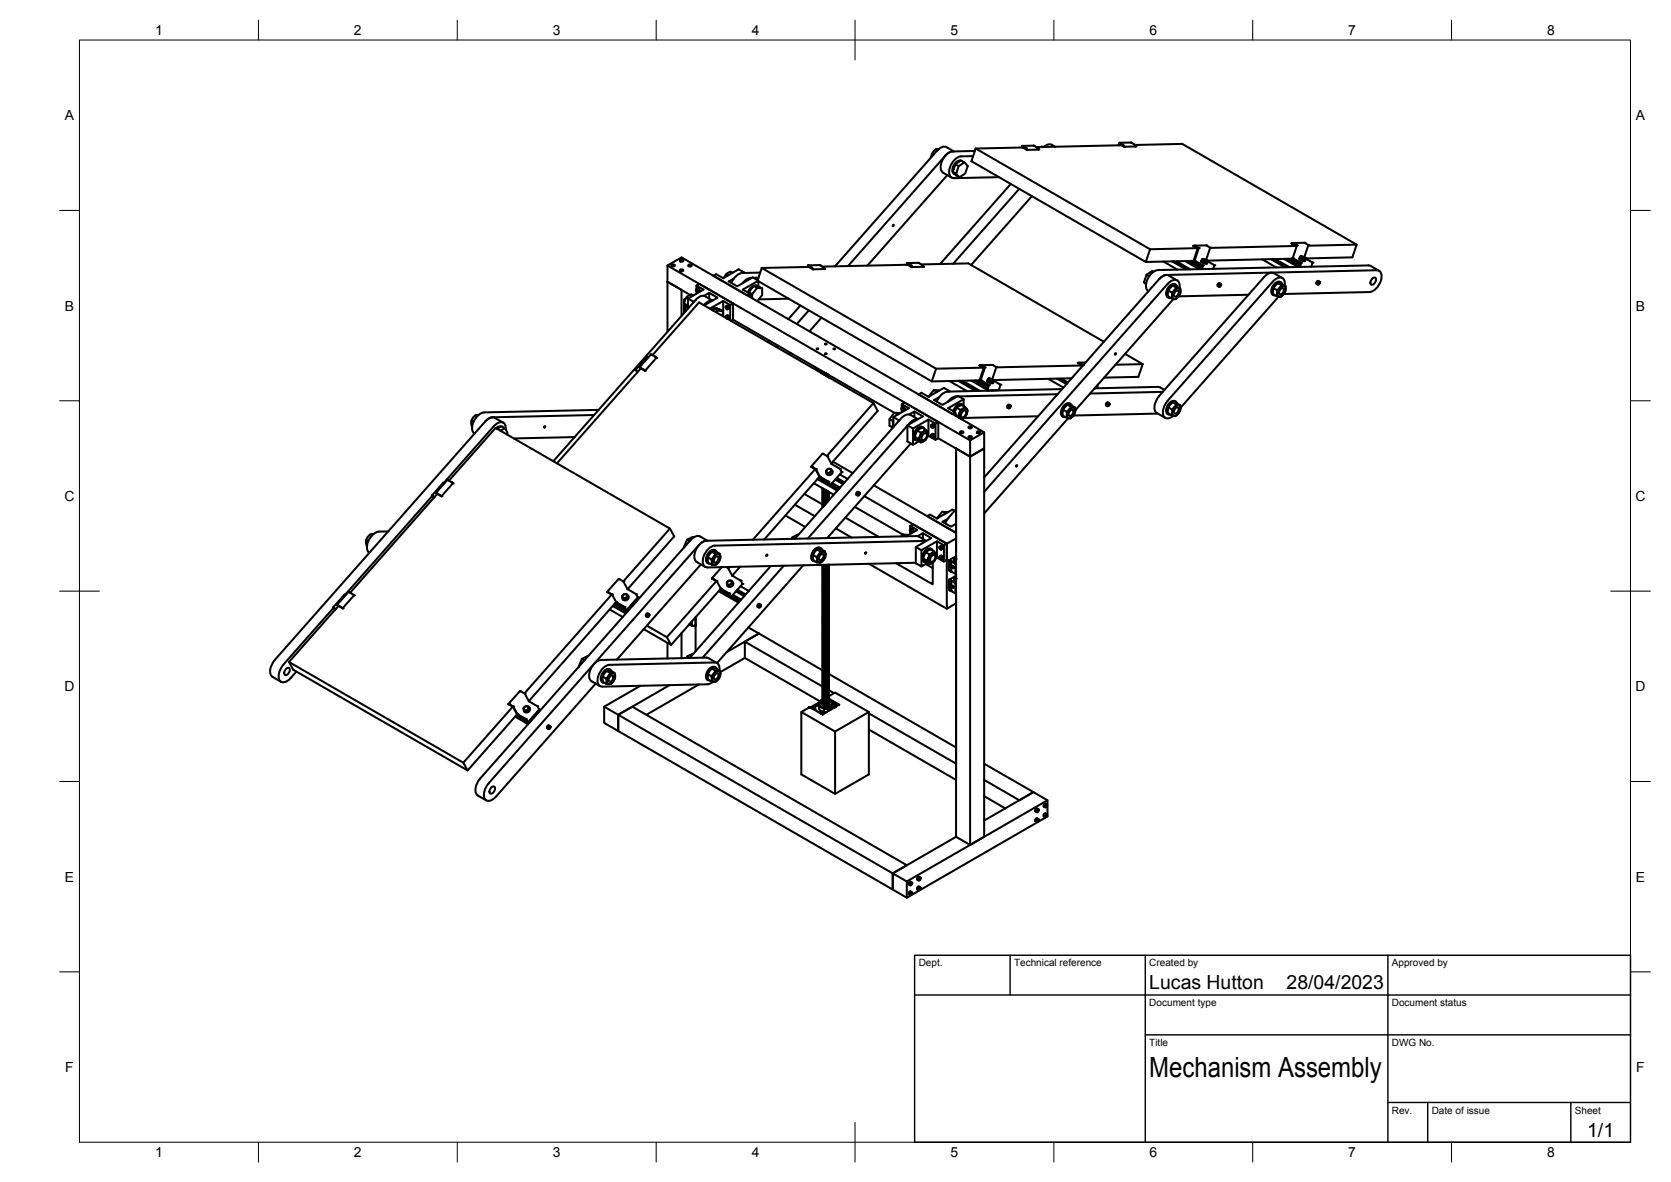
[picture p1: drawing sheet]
<svg xmlns="http://www.w3.org/2000/svg" width="420mm" height="297mm" viewBox="0 0 420 297" stroke-linecap="round" stroke-linejoin="round" font-family="sans-serif">
<defs><g id="words">
<text font-size="7" x="289" y="270.6">Mechanism Assembly</text>
<g font-size="4.9">
<text x="289" y="248.5">Lucas Hutton</text>
<text x="323.5" y="248.5">28/04/2023</text>
<text x="399.1" y="285.7">1/1</text>
</g>
<g font-size="3.5">
<text x="39" y="8.8">1</text>
<text x="89" y="8.8">2</text>
<text x="139" y="8.8">3</text>
<text x="189" y="8.8">4</text>
<text x="239" y="8.8">5</text>
<text x="289" y="8.8">6</text>
<text x="339" y="8.8">7</text>
<text x="389" y="8.8">8</text>
<text x="16.3" y="30.2">A</text>
<text x="411.3" y="30.2">A</text>
<text x="16.3" y="78">B</text>
<text x="411.3" y="78">B</text>
<text x="16.2" y="125.9">C</text>
<text x="411.2" y="125.9">C</text>
<text x="16.2" y="173.7">D</text>
<text x="411.2" y="173.7">D</text>
<text x="16.3" y="221.6">E</text>
<text x="411.3" y="221.6">E</text>
<text x="16.4" y="269.4">F</text>
<text x="411.4" y="269.4">F</text>
<text x="39" y="290.8">1</text>
<text x="89" y="290.8">2</text>
<text x="139" y="290.8">3</text>
<text x="189" y="290.8">4</text>
<text x="239" y="290.8">5</text>
<text x="289" y="290.8">6</text>
<text x="339" y="290.8">7</text>
<text x="389" y="290.8">8</text>
</g>
<g font-size="2.5">
<text x="231" y="242.9">Dept.</text>
<text x="255" y="242.9">Technical reference</text>
<text x="289" y="242.9">Created by</text>
<text x="350" y="242.9">Approved by</text>
<text x="289" y="252.8">Document type</text>
<text x="350" y="252.8">Document status</text>
<text x="289" y="262.9">Title</text>
<text x="350" y="262.9">DWG No.</text>
<text x="350" y="279.9">Rev.</text>
<text x="360" y="279.9">Date of issue</text>
<text x="396" y="279.9">Sheet</text>
</g>
</g></defs>
<!-- layer: Visible -->
<g fill="none" stroke="#000" stroke-width=".51">
<path d="M234.3 38.7l.4 .2M235.4 37.5l.4 .2M236 37.5a1.65 1.65 0 0 0-1.8 1.5v.5M237.7 39.1l-24.5 27.8M237.7 39.1l1.1-.9 .7-.1a4 4 0 0 0-2.7 5l2.4 1.5M239.9 38.1l-1.9-1.1a2.12 2.12 0 0 0-2.4 .9l-25.6 29M241.7 39.3a4.1 4.1 0 0 0-2.9 4.7l.6 .7h.4l11.4-.2M244.7 39.2l-3 .1M245.1 37.9l-5.6 .2M245.3 37.3l43.9 25.3-1.1 3.2-43.8-25.3zM257 36.7l1 .5 .2 .5M257 36.7l2.9-.1 1 .6 .2 .3"/>
<path d="M257 36.7l-.1 .4M257.1 37l1.1 .7M257.1 37.1l-11.8 .2M261.1 37.5l-2.9 .2M261.9 36.9h.1M262.4 36.9l-.7 .1M265.3 36.9a1.9 1.9 0 0 0-2.9 0M281.5 35.9l-.2 .6M281.5 35.9l1 .6 .2 .3M281.5 35.9l2.9-.1 .9 .6 .3 .3M281.5 36.5l.1-.2 1.1 .5M282 36.5l-21.5 .5"/>
<path d="M285.4 36.4l11.9-.2 43.8 25.3-1.1 3.2-11.7 .2M285.6 36.8l-2.9 .1M224.6 56.5l.2 .1-.3 .3zM238.2 44l-20.1 22.7M239.7 43.3l.4 .5M239.9 43.5l.1 .2M240 41.7l-.3 .9M240.1 41.5l-.4 1.3M240.2 41.3l1.4-1 .9 .5-1.5 1zM240.2 41.3l-.7 1.8 .9 1 .8 .5-.8-.9M241 41.8l-.6 1.9-.9-.6M241.2 40.6l-.6 .4"/>
<path d="M241.3 40.5l-.9 .6M241.5 40.3a2.35 2.35 0 0 0-1.9 3.1l.4 .4M242.5 40.8l.8 .9-.6 1.9-1.5 1M254.1 46.2l-17.7 20.1M256.3 47.5l-16.6 18.8M259.5 49.3l-15.3 17.3M167.8 70.8v-4.1l3.6-2 76.1 43.9M167.8 70.8l3.6 2.1v6.5M167.8 70.8l5.7 3.3M167.8 66.7l76.1 44M167.8 70.8v12.6M168.9 66.5h.5l.3 .3-.6 .2-.3-.2z"/>
<path d="M171.1 67.8l.4-.1 .3 .3-.5 .2-.4-.2zM171.1 65.3h.4l.3 .3-.5 .2-.4-.2zM172 75.3v.9l.9 .6M172 76.3v2.3M172 75.3l.2 .2M172 75.3h.1M172.2 75.4a1.26 1.26 0 0 0 .4 1.8l.4 .2v-1.2M172.3 76.7v1.7M172.3 75.1l-.3 .2 .2 .1M172.6 74.7l.5 .3M173 75l1.4 .8M173.2 66.5h.4l.3 .3-.5 .2-.3-.2z"/>
<path d="M174.3 74.3l-.5-.3-.6 .2-.6 .6-.4 .6M174.6 75.7l-.2 .3M174.9 75.4l-35.8 40.5M175 72.7l.5 .2 .1 .5-.4-.1zM175.1 72.7l.5-.2 .3 .3v.3l-.4 .4M175.1 71.8v.9M175.1 73.3v.5M175.1 73h.3v.3l-.2-.1 .2-.1M175.3 72.9l-.2 .1 .1 .2M177 74.3l1.3-.7v1.4M177.3 74.5l1.8 1.1a2.66 2.66 0 0 0-2.1 1.1M177.3 74.4a2.12 2.12 0 0 0-2.4 1"/>
<path d="M178.3 73.6l2.1 1.2-3.3 1.9M178.5 77.6l3.3-2v3.9M179.3 78l.3-.4 .9 .5-.4 .4M179.3 78h.1M179.4 77.8l-.2 .2M179.6 77.6l1.3 .1 .9 .5-1.3-.1M179.9 77.6h.6M180.1 77.6h.3M180.5 77.6a.98 .98 0 0 0-1.5 .2M181.8 78.2v1.2M181.8 75.6l1.8 1.1v3.8M182.5 77l.4 .1 .1 .6-.4-.1z"/>
<path d="M182.5 69l.5 .2M182.6 79.7h.2v.3l-.2-.1 .2-.1M182.6 77.3l.2-.1v.4l-.2-.1 .2-.1M182.7 79.6l-.1 .3M182.7 77.2l-.1 .3M182.9 79.3l-.4 .1M182.9 76.8l-.4 .2M182.9 79.2l.3 .1 .2 .6-.4 .2v-.3l-.4-.4-.2 .1 .1 .3M182.9 76.8l.4 .2v.5M183.3 77.5l-.4 .2M183.6 76.7l.7-.5-8.5-4.9-.7 .5 1.8 1-3.9 2.2v2.5M184.2 68.5l-.5-.2-.7 .3-.5 .4-.4 .8"/>
<path d="M184.3 76.2v4.1l-.5 .3M184.6 70l-1.4 .7 2.2 1.3 3.9-2.3 1.4 .8M186.9 68.6l.2-.1-1.4-.8-3.9 2.2-1.7-1-.7 .4 8.5 4.9 .7-.4M187.1 68.5v.1M188.2 73.4v.2M188.6 73.9v.6M188.6 74.5h.1M189.1 69.8l-1.2 .3-1.2 1.1M189.1 73.9v1M189.2 72.3l-.6 .7M189.3 72.1l-.9 1.1M189.5 71.8l.9 .6-1.3 1.5-.9-.5z"/>
<path d="M189.5 71.8l1.3 .2 .8 .5-1.2-.1M189.9 71.9h.4M190.2 71.8l.2 .1h-.6M190.2 71.8a1.98 1.98 0 0 0-2.1 1.7M190.7 72v-1.5l-3.9 2.3 1.8 1v.8M190.7 69.8h-1.3M191.1 68.5l-4.9 .2-1.3 .8-1 1.6M191.5 67.3l11.8-.2 1.1 .5M191.5 67.3l43.9 25.4-1.1 3.1-43.6-25.1M191.5 67.3l-1 3.1M191.6 72.5v1.7l-1.2 1.5M198.3 75.1l-7.5 .1"/>
<path d="M201.3 76.8l-3.1 3.4M203.2 66.7l2.9-.1 1 .6 .2 .3-2.9 .2M203.2 66.7l-.1 .4M203.2 66.7l1 .6 .2 .3M203.4 78l-3.1 3.4M206.6 79.8l-3.1 3.5M228 66.1l-.1 .4M228 66.1l2.9-.1 1 .6 .2 .4M228 66.1l1 .6 .3 .3M228.2 66.5h.1M228.2 66.5l1 .6 2.9-.1M228.2 66.5l-21.4 .5"/>
<path d="M229.3 67l-.1 .1M231.6 66.4l11.9-.2 34.1 19.7M288.2 71.2l-.5-.3 .4 .6M288.9 69.4l-.6-.4-.6 1.9M290.1 68.3l-.3-.2-1.5 .9M291.4 70.2l-43.9 49.8M292.5 65.7l3.6 2.1M293.6 74.7l.2 .1M293.6 71.4l-46.1 52.2M293.6 71.4a1.77 1.77 0 0 1 2.8-.5l.2 1.5M293.8 73l.8 .5M293.9 69.2l2.1 1.3"/>
<path d="M293.9 69.2a2.12 2.12 0 0 0-2.4 .9l1.1-.8 .7-.2 52.9-1.2a1.39 1.39 0 0 1 1.2 2 4.1 4.1 0 0 1-3 3.5M294.7 65.7l3.5 2M294.9 71.8l.8 .5M295.1 75.1l-24.7 28M295.2 65.7l3.5 2M295.3 73a.8 .8 0 0 1 1.1-.5 .8 .8 0 0 1 .4 1.1 1.55 1.55 0 0 1-1.8 1.4l-.3-.4 .1-.6zM295.4 71.5l.2 .1M295.4 71.4a2.14 2.14 0 0 0-1.8 3.2M295.5 73.3l.7-.3a1.02 1.02 0 0 1-.9 1.5l-.1-.4zM295.8 65.7l3.5 2M296 72a.95 .95 0 0 0-.9-.5 .95 .95 0 0 0-.9 .5l-.7 1.3a.95 .95 0 0 0-.1 1 .95 .95 0 0 0 .9 .5M296.8 72.5l-1.3-.6a1.55 1.55 0 0 0-1.8 1.3v1.3l.9 .5"/>
<path d="M296.8 72.5h-.3a.72 .72 0 0 0-1.1 .4 1.36 1.36 0 0 0-.7 1.7v.1a.38 .38 0 0 0 .1 .4 .38 .38 0 0 0 .4 0M296.8 72.5v1.1l-.4 .9a1.05 1.05 0 0 1-1.2 .6M298 65.6l3.5 2M298.7 65.6l3.1 1.7 .2-.3M299.1 65.6l2.7 1.5M299.9 65.6l2.3 1.3M300.1 61.8l1 .6M300.1 65.6l-12 .2M300.4 61.8l1 .5-1 3.2 2.1 1.2-.3 .9M300.4 61.7h2.9l1 .5-1 3.1M300.4 61.7l-.3 .1M301 62.4l-11.8 .2"/>
<path d="M301.1 62.5l-1 3.1M302 65.7l.3 .3 .8 .3 .5-.2M302 65.6v.1M302 66.8v.3M302.1 65.5a1.03 1.03 0 0 0 1.4 .5M302.2 66.9l-.3 .7M302.2 65.6h.1M302.2 65.6l.5 .4 .7 .1M302.2 65.1l.3 .3-.2 .4M302.4 65.1l.7 .1 .5 .4-.8-.1zM302.4 65.1h-.2l-.1 .4 .2 .3 1.2 .2 .1-.3h-.5M302.4 65.1h.1"/>
<path d="M302.5 65.4l.6 .3-.1 .4M303.5 65.5l.1 .2M303.6 65.6l1.8 1-.3 1M306.6 71.1l.4 .3M306.6 71.5l.3-.2 .2 .2-.5 .6-.1-.2zM306.6 71.1l-.3 .1-.2 .4 .1 .3 .3 .2M306.7 71.6l.2 .1-.2-.1-.1 .3h.1l-.1-.1M306.9 71.7l-.2 .2M313.9 74.1l-17.5 .4M317.4 65.2l3.5 2M319.6 65.1l3.5 2.1M320 65.1l3.6 2"/>
<path d="M320.3 72.4l.8 .5M320.7 65.1l3.5 2M321.2 73.7l.1 .6 .3 .2M321.2 73.7l-.1 .4a.34 .34 0 0 0 0 .4 .34 .34 0 0 0 .4 .1h.1M321.4 71.2l.8 .5M321.5 74.5l-24.7 28M321.8 72.4l-.3 .3a.91 .91 0 0 0-.3 1M321.8 72.4l-.6 1.3M322 72.7l.6-.3a1.02 1.02 0 0 1-.8 1.6l-.2-.4zM322.1 71a1.4 1.4 0 0 0-2.1 .9 1.47 1.47 0 0 0 .2 2.3M322.4 71.4a.95 .95 0 0 0-.9-.5 .95 .95 0 0 0-.8 .6l-.8 1.2a.95 .95 0 0 0 0 1.1 .95 .95 0 0 0 .9 .4M322.4 69.9l-2.1-1.3a2.12 2.12 0 0 0-2.4 1l-26.5 29.9"/>
<path d="M322.8 71.8l-.5 .1-.5 .5M322.8 71.8a1.38 1.38 0 0 1-.1 2.2l-.6 .5h-.5M322.8 71.8h-.3a.53 .53 0 0 0-.7 .5v.1M322.8 71.8l.4 .1M322.8 65.1l3.6 2M323 71.8a1.46 1.46 0 0 0-.6-2 1.46 1.46 0 0 0-1.9 .5l-26.9 30.4a3.5 3.5 0 0 0-.8 4.1 1.55 1.55 0 0 0 2.2-.3M323.2 71.9l-1.3-.6a1.61 1.61 0 0 0-1.8 1.5v1.1l.9 .5M323.2 71.9l.1 1-.6 1.1a.98 .98 0 0 1-1.1 .6M323.6 65l2.9 1.7 .1-.3M324 65l2.5 1.5M324.8 61.2l1 .6-21.5 .5M324.8 65l-21.2 .5"/>
<path d="M325.1 64.8l2.1 1.2M325.1 61.1l-.3 .1M325.1 61.1l2.9-.1 1 .6-1 3M325.1 61.1l1 .5-1 3.2M326.6 66.4l.1-.2-1.9-1.2 2.1 1.2-.3 .9M326.7 64.9a1.07 1.07 0 0 0 1.5 .6M326.8 64.9a1.03 1.03 0 0 0 1.4 .4M326.9 65h.1M326.9 65l.5 .3 .7 .1M326.9 64.5l.2 .2-.1 .4M327 64.5h.8l.5 .4-.8-.1zM327.1 64.4l-.2 .1-.1 .4 .2 .2 1.2 .3 .1-.4h-.5"/>
<path d="M327.1 64.8l.7 .2-.1 .4M327.2 66.1l-.4 1M328.2 64.8l1.8 1.2-.3 1M331.5 70.9l.3-.1 .1 .2-.4 .6-.2-.3zM331.5 71l.2 .2-.1-.2-.1 .4h.1l-.2-.1M331.7 71.2l-.1 .2M331.8 70.8l-.5-.2-.3 .2v.4l.4 .4M341.1 61.5l-12.2 .3M344.3 73.4l-21.5 .5M345 70.1l.8-.3a1.16 1.16 0 0 1-1 1.7 1 1 0 0 1 .2-1.4zM346.8 68.1l-2.5-1.4-53.1 1.2a4 4 0 0 0-2.8 5l.3 .3M159.8 93l.6 .4"/>
<path d="M160.8 92.3l1.4 .9-1.1-.6-21.1 23.8M160.8 92.3l.2 .4M162.9 89.9l-.3-.1-2.8 3.3M164 89.3l11.8-13.3 43.8 25.3 1.1 2-11.7 13.2M164.7 89.6l-1-.5-2.9 3.2M164.7 89.6l.3 .3-2.8 3.3M184.3 80.3l40.6 23.4M193.5 85.6l-.4 .4M195.6 86.8l-.4 .4M198.8 88.7l-.4 .4M205 92.5h.1M205 92.3v.2"/>
<path d="M205.1 92.5l2.2 1.3h.4M205.4 87.6l.4 .1-.3 .1zM206 93.1a1.74 1.74 0 0 0 1.9 .8l-1.4-.2M206.4 93.7h.1M206.8 93.9l.6 .2 .6-.1-.3 .2-.6-.2M207 93.9l.9 .1M207.3 93.6l.1 .3h.4M207.5 88.8l.4 .1-.2 .1zM207.5 86.4h.4l-.2 .2zM208.1 94.3l-.3 .2M208.1 94.6v.1M208.2 94.1l-.6 .2"/>
<path d="M208.3 94.2l-.6 .2M208.4 94.2l-.4 .4M208.4 94.3l-.1 .4M208.4 94.7v.1M208.4 94.3l-.3 .3M208.4 94.5l-.1 .3M209.6 87.6l.4 .1-.2 .1zM233.6 99.6l-.1 .1M234.8 98l1.4 .2M235.6 98.5l-.8-.5-1.3 1.6M236.2 99.8l-1.3 .7 2.1 1.3 3.9-2.3 1.4 .8M238.3 98.4l-.9 .3-.9 .7-1 1.5"/>
<path d="M238.6 98.4l.2-.1-1.5-.8-3.9 2.2-1.7-1-.7 .4 8.5 4.9 .7-.4M238.7 95.8l4.5 2.5M238.8 98.3v.1M240.7 99.6l-1.2 .3-1.2 1.1M240.9 95.7l4.4 2.6M241.4 95.7l4.4 2.5M242 95.7l4.4 2.5M244.2 95.6l3.9 2.3M245 95.6l3 1.8 .2-.3M245.3 95.6l2.8 1.6M246.1 95.6l2.2 1.2M246.3 95.6l-12 .2"/>
<path d="M246.7 91.8l.9 .6-1 3.1 2.1 1.2M246.7 91.8l-.4 .1 1 .6M246.7 91.8l2.8-.1 1 .6-1 3M247.2 92.4l-11.8 .3M247.3 92.5l-1 3.2 2.1 1.2M248.2 95.6l.3 .5 .8 .2h.4M248.3 96.8l-.1 .3M248.3 95.5a1.03 1.03 0 0 0 1.4 .5M248.4 96.9l-.4 1.1 .2 .1h2.9M248.4 95.6v.1M248.4 95.7l.6 .3 .6 .1M248.5 95.2l.2 .2-.2 .4"/>
<path d="M248.5 98.1l.1 .1M248.6 95.1l.7 .1 .5 .4-.7-.1zM248.6 95.1l-.3 .5 .2 .2 1.2 .3M248.7 95.4l.7 .3-.2 .4M248.7 96.8l-.5 1.3M249.2 98.1l.2 .1M249.4 95.7h.5l-.2 .4M249.6 98.1l.1 .1M249.7 95.5l.2 .2M249.7 95.5h.1M249.7 96.1v.2M249.8 95.7l1.8 1-.5 1.3"/>
<path d="M250.4 98.1h.1M263.6 95.2l3.8 2.2M265.8 95.2l2.4 1.3M265.9 99.1l-24.8 .5M266.3 95.2l2 1.1M266.9 95.1l1.6 1M267.1 97.8l-28.8 .6M269 95.1l.3 .1M269.5 95.1l-19.7 .4M271.4 91.1l1 .6-.1 .1M272 91.8l-21.5 .5M272.1 91.8l-.2 .5"/>
<path d="M273 91.1l-2 .1 1 .6M275.2 97.6l16-.4 1.6 .8M275.3 97.5l.1 .1M276.1 96.6l-.3 .8h-.4M280.5 88.8h.1l-.2 .3zM282.9 88.9l4.4 2.6M287.3 91.5l-1.1 3.2-8.6 .2M287.3 91.5l-6.8 .2M291.5 99.5a3.6 3.6 0 0 0-.9 4.1l.3 .2M292.4 98.5l-18.3 .4M118.5 105.7l.5 .3M119.3 109h.1"/>
<path d="M119.5 104.4l.5 .2M120.3 104.3h-.2a2 2 0 0 0-1.4 2.9M121.7 103.6a4 4 0 0 0-2.7 5.1l.3 .3M122 105.9l-52.9 59.9M124.1 107.2l-12.5 14.2M124.1 107.1a1.84 1.84 0 0 1 2.8-.6l.3 1.4M124.4 105l2.2 1.2M124.4 105a2.12 2.12 0 0 0-2.4 .9M125.7 107.3l-.6 .3M125.8 107.3l-.9 .4 1.2-.6 .9 .5-1.2 .6M125.9 107.2h-.5l-.7 .4M127 107.6l.6 1.2-.2 .4"/>
<path d="M137 107.1l.1 .1-.3 .3zM144.5 109.8l-15.3 .4M149.4 104.3l-25.6 .6-.7 .1-1.1 .9M150.5 103l-28.8 .6M203.9 117.3h.1M204 117.3l1 .6 1.1 2 2.1 1.2 .6 .8M205 117.9l-15.7 17.7M205.1 117.9l-1.2-.6 2.9-3.3 1.2 .6 1.1 2 2.1 1.2 .5 .8-2.9 3.3M205.1 117.9l1.1 1.9M206 120l2.3 1.3M206.1 119.8l-13.9 15.8M206.2 119.8l2.1 1.3 .5 .8"/>
<path d="M207.9 118.1l.3-.3h.7l.3 .8-.5 .6h-.7l-.3-.8zM207.9 118.9h.7l.1 .3M207.9 118.1a.56 .56 0 0 1 1-.1 .56 .56 0 0 1-.5 .9 .46 .46 0 0 1-.6-.6zM208.6 119.2h-.4M208.9 117.8l.2 .6M209 118a.71 .71 0 0 1-.2 1.2 .71 .71 0 0 1-1-.6M209.1 118.3v.1M209.1 118.7l-.3 .4M209.2 118.6l-.1-.2-.5 .5M209.2 118.3a.8 .8 0 0 1-.3 1 .8 .8 0 0 1-1.1-.3M209.4 116l5 2.9M211.2 119.2l1.9 1.2"/>
<path d="M219.6 101.3l-11.7 13.3M224.5 105.8l-.9-.5v1.7l.9 .5v-.6M224.6 106.1v1.1M224.6 105.7l-.1 .8M224.6 104.8l1.4 .8M224.9 103.7l1.4 .2M225.7 104.2l-.8-.5-1.3 1.6M226.2 105.5l-.2 .3M226.7 102.6l.4 .1 .1 .5-.4-.1zM226.7 101.6v.9M226.7 103.1v.5M226.8 102.8h.2v.3l-.2-.1 .2-.1"/>
<path d="M226.9 102.7l-.1 .3M227.1 102.3l-.4 .2M227.1 102.3l.2 .1 .3 .4-.1 .3-.4 .2M228.2 106.9l1.4 .8M228.2 107l-25.1 28.3M228.6 104.1l1.3-.7v1.4M228.6 106.4l-.3 .4M229 111.4l-21 23.8M229.9 103.4l2.2 1.2-3.9 2.3v4l1.4 .9M230.1 109.8l.8 .5M230.7 108.2l.8 .5M230.8 105.4a2.35 2.35 0 0 0-2.1 1"/>
<path d="M230.8 105.3l-1.9-1a2.12 2.12 0 0 0-2.4 .9l-26.6 30.2M230.9 110.3l.6 .9M231.8 110.5l.1 .1M232.1 107.4a1.43 1.43 0 0 0-2 1 1.47 1.47 0 0 0 .2 2.2M232.1 109.1l.8-.2a1.14 1.14 0 0 1-1 1.7 .99 .99 0 0 1 .2-1.5zM232.3 108.4l-.1 .1a1.44 1.44 0 0 0-1 1.3l-.3 .5M232.3 108.4a.47 .47 0 0 1 .6-.3 .47 .47 0 0 1 .3 .5l.2 .3-.1 .5-.5 1-.5 .5-.8 .3M232.3 108.4a1.83 1.83 0 0 0-.8 2.5l.5 .1 .5-.3 .7-1M232.3 108.4a.7 .7 0 0 1 .9 .1 .7 .7 0 0 1 .1 .9l-.1 .3M232.4 107.8a.97 .97 0 0 0-.9-.5 .97 .97 0 0 0-.8 .6 1.78 1.78 0 0 0-.2 2.8h.3M232.7 108.8l.2 .1M232.8 108l-.9-.5-.2 .1-.8 .4-.6 .9a1.26 1.26 0 0 0 .4 1.8l.8 .5"/>
<path d="M233.2 109.7l.2-.2v-4.1l-3.8 2.3v4.1l1.5-.9M233.4 105.4l1.8 1.1v4l-1.8-1M234.1 106.8l.4 .2 .1 .5-.4-.1zM234.1 109.3l.4 .1 .1 .6-.4-.2zM234.2 107.1h.2v.3l-.1-.1 .2-.1M234.2 109.5h.2v.3l-.1-.1 .2-.1M234.3 107l-.1 .1 .1 .2M234.3 109.4l-.1 .1 .1 .2M234.5 106.6l-.4 .2M234.5 109.1l-.4 .1M234.5 106.6l.4 .2v.5M234.5 109l.4 .3v.5"/>
<path d="M234.9 107.3l-.4 .2M234.9 109.8l-.4 .2M235.2 106.5l.7-.4-8.5-4.9-.7 .4 1.8 1-3.9 2.2v2.6M235.9 110.1l8 4.7 3.6-2.1v-4.1l-3.6 2.1v4.1l3.6-2.1v97.6l-3.6 2M235.9 106.1v4l-.7 .4M240.2 103.7v.6M240.2 104.3h.1M240.2 104.3l.6 .3M240.4 112.7l3.5 2.1v97.5l-3.5-2zM240.4 113.8v27M240.6 102.5l.8 .5M241.2 103.8v1.2l-.2-.2a.36 .36 0 0 1-.2-.4 .36 .36 0 0 1 .3-.3z"/>
<path d="M241.5 108.4h.4l.4 .3-.6 .2-.3-.2zM241.7 104.8l.1 .1M242 101.7a1.59 1.59 0 0 0-2.2 1.3l-.1 .3M242 103.4l.8-.2a1.14 1.14 0 0 1-1 1.7 .99 .99 0 0 1 .2-1.5zM242.1 102.7l-.3 .2a.74 .74 0 0 0-.5 .8l-.1 .2M242.1 102.7l.3-.2a.34 .34 0 0 1 .4-.1 .34 .34 0 0 1 .2 .3l.1 .1M242.2 102.7l-1 1.1M242.2 102.7a.64 .64 0 0 1 .9 .1M242.3 102v-1.7l-3.9 2.3 1.8 1v.8M242.3 102.1a1.03 1.03 0 0 0-1.8 .2l-.6 1.1M242.7 102.3l-.9-.5-.5 .2-.7 .5-.5 1.1M242.7 103.1l.1 .1"/>
<path d="M243.1 102.8a1.98 1.98 0 0 1-1.4 2.5M243.1 102.8a2.07 2.07 0 0 1-1.3 2.5M243.6 107.2l.5-.1 .3 .4-.6 .2-.3-.2zM243.6 109.6h.5l.3 .3-.6 .2-.3-.2zM245.7 108.4h.5l.3 .3-.6 .2-.3-.2zM253.7 102l.3-.1 .2 .2-.5 .5-.1-.2zM253.8 102.2l.2 .1-.2-.2-.1 .4h.2l-.2-.1M254 102.3l-.1 .2M254.1 101.9l-.5-.2-.3 .2-.1 .4 .4 .3M255.6 116.9l.2 .1-.3 .3zM261 104.6l-18.7 .4M267.3 103l.9 .5"/>
<path d="M268.4 101.7l.9 .5M268.6 105.1l-21.1 23.9M268.9 102.9a1.48 1.48 0 0 0-.7 1.7 .34 .34 0 0 0 0 .4 .34 .34 0 0 0 .4 .1h.1M268.9 102.9a1.38 1.38 0 0 0-.2 2.2M269.1 103.2l.7-.2a1.02 1.02 0 0 1-.9 1.5l-.2-.4zM269.2 101.5a1.4 1.4 0 0 0-2.1 1 1.47 1.47 0 0 0 .2 2.2M269.5 101.9l-.5-.1a1.61 1.61 0 0 0-1.7 1.5v1.1l.8 .5M269.5 101.9l.8 .5M269.5 102a.95 .95 0 0 0-.9-.6 .95 .95 0 0 0-.8 .6l-.8 1.3a.95 .95 0 0 0 0 1 .95 .95 0 0 0 .9 .5M269.9 102.4l-.5 .1-.5 .4M269.9 102.4a1.38 1.38 0 0 1-.1 2.2l-.6 .4-.5 .1M269.9 102.4l-.3-.1a.52 .52 0 0 0-.7 .5v.1"/>
<path d="M269.9 102.4h.4M270.3 102.4v1.1l-.5 1a.98 .98 0 0 1-1.1 .6M278.6 101.1l.3 .3M278.6 101.5l.3-.2 .1 .2-.4 .6-.2-.2zM278.6 101.1l-.3 .1-.2 .4v.3l.4 .2M278.6 101.6l.2 .1-.1-.2-.1 .4h.1l-.1-.1M278.8 101.7l-.1 .2M290.9 103.8l2.1 1.2M291.1 103.9l-21.2 .5M293.8 102.4l.8 .5M294.9 101.1l.8 .5M295.3 102.3a.8 .8 0 0 1 1.1-.5 .8 .8 0 0 1 .4 1.2 1.55 1.55 0 0 1-1.8 1.4l-.3-.4 .1-.7z"/>
<path d="M295.4 100.8l.2 .2M295.4 100.8a2.14 2.14 0 0 0-1.8 3.2l.2 .1M295.5 102.6l.7-.2a1.02 1.02 0 0 1-.9 1.5l-.1-.4zM296 101.4a.95 .95 0 0 0-.9-.6 .95 .95 0 0 0-.9 .6l-.7 1.3a.95 .95 0 0 0-.1 1 .95 .95 0 0 0 .9 .5M296.8 101.8l-1.3-.6a1.55 1.55 0 0 0-1.8 1.4v1.3l.9 .5M296.8 101.8v1.2l-.5 .9a1.09 1.09 0 0 1-1.7 .4l.1-.5a1.08 1.08 0 0 1 .6-1.5M296.8 101.8h-.3a.72 .72 0 0 0-1.1 .4l-.1 .1M92.1 135.7l.5 .3M92.9 138.9h.1M93.1 134.3l.4 .3M93.9 134.2h-.2a2 2 0 0 0-1.4 2.9M97.6 133.5a4.1 4.1 0 0 0-3.8 .8 3.8 3.8 0 0 0-1.2 4.3l.3 .3"/>
<path d="M108.6 124.6l.6 .3M108.7 124.7l-22 24.8M109.2 125l-.3-.2 .2 .3M109.6 123.8l1.4 .9-1.1-.6-21.9 24.9M109.6 123.8l2.9-3.2 1 .5 .4 .4-2.9 3.2M109.6 123.8l.3 .4M111.7 121.5l-.2-.2-2.9 3.3M112.9 120.8l11.7-13.3 43.8 25.3 1.1 2-11.7 13.3-1.1-2M168.4 132.8l-11.7 13.3M172 137.5v.1M173.4 136l-.6-.4-.8 1.9M174.5 135l-.3-.1-1.4 .7"/>
<path d="M177.6 135.9l52.9-1.2 .6 .2 1.8 1h-.3M177.6 135.9l-.7 .2-1.1 .8-52.9 60a3.3 3.3 0 0 0-.7 4.2 1.9 1.9 0 0 0 2.5-.9l25.1-28.4M177.6 135.9a4 4 0 0 0-2.7 5l.3 .3M177.9 135.9l-1.9-1.1a2.12 2.12 0 0 0-2.4 .9l-52.9 60a3.6 3.6 0 0 0-.8 4l.3 .2M179 138.7l.9 .5M179.5 139.9l-.3 .4a.62 .62 0 0 0-.2 .9v.1M179.5 139.9l-.5 1.4M179.7 138.3l.2 .1M179.7 138.2a2.14 2.14 0 0 0-1.8 3.2l.2 .2M180.2 138.7a.99 .99 0 0 0-1.7 .2 1.81 1.81 0 0 0-.3 2.7l.3 .1M180.5 139.2h-.3a.61 .61 0 0 0-.7 .7M180.5 139.2h.5l.1 .7v.6l-.4 .8a1.33 1.33 0 0 1-1.8 .6"/>
<path d="M180.5 139.2l-.5 .2-.5 .5M180.5 139.2a.85 .85 0 0 1 .5 1.4 1.38 1.38 0 0 1-1.8 1.2l-.2-.5M181 139.2l-.9-.5-.5-.1a2.09 2.09 0 0 0-1.5 2.8l.8 .5M192.8 139.4l.2 .1-.3 .2zM197.5 129.5l5 2.9M199.9 126.8l5 2.9M199.9 135.4l-.7-.4-.1 .4M200.8 134.4l-1.6 .6M202.2 124.1l4.7 2.7M204.4 139.5l.9 .5M204.6 121.4l5 2.9M205.5 138.1l.8 .5"/>
<path d="M205.5 120.4l5 2.9M205.8 120.1l2.7 1.6M205.9 139.3l-.1 .1a1.3 1.3 0 0 0-.4 1.6v.3M206.3 139.5l.7-.3a1.02 1.02 0 0 1-.9 1.6l-.2-.4zM206.4 137.8a1.4 1.4 0 0 0-2.1 .9 1.47 1.47 0 0 0 .2 2.3M206.7 138.1a.99 .99 0 0 0-1.7 .2 1.81 1.81 0 0 0-.3 2.7l.3 .1M206.8 126.3l.1 .3 .6 .2M206.8 126.6l.4 .5M206.8 126.9l.2 .4M206.8 127.3l.1 .2M206.8 125.6l.1 .3 .4 .2 .9-.1M206.8 126a.64 .64 0 0 0 1 .4"/>
<path d="M206.8 123l.1 .3 .3 .2 .9-.1M206.8 123.3l.2 .4 .4 .1 .9-.2M206.9 122.9v.3l.3 .2 .8-.1M206.9 123.2v.3l.4 .2 1-.2M206.9 123.6a.85 .85 0 0 0 .7 .5 .85 .85 0 0 0 .8-.5l-.2 .4-.6 .2a.58 .58 0 0 1-.8-.5M206.9 125.9l.1 .3 .9 .1M206.9 126.2a.49 .49 0 0 0 .7 .5M206.9 126.5v.3l.4 .2M206.9 126.8l.2 .4M206.9 127.2v.2M207 138.6h-.3a.59 .59 0 0 0-.7 .7h-.1M207 138.6h.4l.2 .7"/>
<path d="M207 138.6l-.6 .2-.5 .5M207 138.6a.6 .6 0 0 1 .6 .7M207.1 123.1l.7 .1M207.1 123.4l.4 .2 .6-.2M207.1 126.4l.6 .1M207.1 126.7l.3 .1M207.1 127l.1 .1M207.4 138.6l-.8-.5-.6-.1a2.08 2.08 0 0 0-1.5 2.8l.9 .5M207.5 123.1l-.5-.1-.2-.3a.6 .6 0 0 0 .9 .5M207.6 139.3l-.1 .6-.4 .8a1.41 1.41 0 0 1-1.7 .6M207.6 139.3a1.91 1.91 0 0 1-1.8 2l-.3-.3v-.6l.4-1.1M208.1 123.7l-.4 .2-.6-.2"/>
<path d="M208.1 124l-.5 .2-.5-.1M208.1 124.4l-.5 .2-.5-.2M208.1 124.7l-.5 .2-.5-.2M208.1 125l-.5 .2-.5-.1M208.1 125.4l-.4 .1-.6-.1M208.1 125.7l-.5 .2-.5-.2M208.1 126l-.4 .2-.6-.2M208.4 123.7a.84 .84 0 0 1-.7 .7 .84 .84 0 0 1-.8-.5M208.4 124.1a.81 .81 0 0 1-.7 .6 .81 .81 0 0 1-.8-.5M208.4 124.4a.84 .84 0 0 1-.7 .6 .84 .84 0 0 1-.8-.4M208.4 124.7a.84 .84 0 0 1-.7 .7 .84 .84 0 0 1-.8-.5M208.4 125a.85 .85 0 0 1-.7 .7 .85 .85 0 0 1-.8-.4v-.1"/>
<path d="M208.4 125.4a.84 .84 0 0 1-.7 .6 .84 .84 0 0 1-.8-.4v-.1M208.4 124.8a.86 .86 0 0 1-.7 .7 .86 .86 0 0 1-.9-.5M208.4 125.1a.86 .86 0 0 1-.7 .7 .86 .86 0 0 1-.9-.5M208.4 125.5v.2M208.4 123.8a.86 .86 0 0 1-.7 .7 .86 .86 0 0 1-.9-.5M208.4 124.2a.86 .86 0 0 1-.7 .6 .86 .86 0 0 1-.9-.5M208.4 124.5a.86 .86 0 0 1-.7 .6 .86 .86 0 0 1-.9-.4M208.8 121.8l2 1.2M209 121.7l1.9 1.1M209.2 121.4l2 1.1M210 120.5l2 1.2M210.2 132.8l3.9 2.3"/>
<path d="M210.2 120.3l2 1.1M210.4 120.1l2 1.1M212.6 130.1l8.4 4.8M214.9 127.4l12.1 6.9 1.4 .2M215.8 123.9l.3-.1 .1 .2-.4 .6-.2-.3zM215.9 124l.2 .1-.1-.1-.3 .3h.3M216.1 124.1l-.1 .2-.2-.1M216.1 123.8l-.5-.2-.3 .2v.4l.4 .4M217.3 124.7l20.8 11.9 2.3-1.3M217.7 138.8l.1 .1-.2 .3zM219.7 122l20.7 11.9-7.3-4.2 .7-.4 1.8 1 3.9-2.2 .5 .3M226.6 134.8l.4-.5 .8 .5 2.8-1.6-1.7-1 .7-.5 8.5 4.9-.8 .4"/>
<path d="M228.8 133.1l.4 .2 .1 .5-.4-.1zM228.8 133.1l.4-.2 .3 .1 .2 .3-.1 .3M228.9 132.2v.9M228.9 133.7v.5M228.9 133.4h.2v.3l-.1-.1 .2-.1M229 133.3l-.1 .1 .1 .2M229.6 133.6l-.3 .2M230.3 137.5l1.4 .8M230.7 134.7l1.4-.7v1.4M232.1 134l2.1 1.2-3.9 2.3v4l1.4 .9M232.6 135.9l-52.9 1.2a4.1 4.1 0 0 0-2.9 4.7l.6 .7 .5 .1M232.8 138.8l.9 .5"/>
<path d="M234 137.9l.2 .1M234 137.9a2.14 2.14 0 0 0-1.8 3.2M234.3 139.7l.7-.2a1.14 1.14 0 0 1-1 1.7 .99 .99 0 0 1 .3-1.5zM234.4 139l-.1 .1a1.39 1.39 0 0 0-1 1.3v.1a.58 .58 0 0 0 .1 .9M234.4 139l.2-.1a.37 .37 0 0 1 .4-.2 .37 .37 0 0 1 .3 .4M234.4 139a2.02 2.02 0 0 0-.9 2.4M234.4 139a.64 .64 0 0 1 .9 .1M234.6 138.4a.97 .97 0 0 0-.9-.5 .97 .97 0 0 0-.9 .6 1.78 1.78 0 0 0-.2 2.8h.3M234.9 139.4l.1 .1M234.9 138.6l-.9-.5-.2 .1-.8 .4-.6 .9a1.28 1.28 0 0 0 .4 1.8l.9 .5M235.3 139.1a1.99 1.99 0 0 1-.9 2.3l-.7 .4M235.3 139.1a1.83 1.83 0 0 1-1.7 2.4l-.1-.1"/>
<path d="M235.6 136l1.7 1v4.1l-1.7-1M235.8 130.2l-.2 .1M236.2 139.9l.4 .1 .1 .5-.4-.1zM236.2 137.4l.4 .1 .1 .6-.4-.1zM236.2 139.9l.5-.3 .3 .3 .1 .4-.4 .3M236.2 137.4l.5-.2 .3 .2 .1 .4-.4 .3M236.3 137.7h.2v.3l-.1-.1 .2-.1M236.4 137.6v.3M236.9 128.6l1.4 .2M237.7 129.1l-.8-.5-1.3 1.6M238.3 130.4l-1.3 .7 2.1 1.3 1.3-.8M240.4 139.8l-1.8 1 1.8 .8"/>
<path d="M240.4 128l-2.1 2.4-.6 1.1M83.7 152.7l.1 .1M83.7 152.7l.7 .4M83.8 152.8l-12.6 14.3M84.3 153.1l-.3-.1 .2 .3M84.8 152l1.3 .9-1-.6-12.4 14.1M84.8 152l.2 .4M86.9 149.6l-.3-.2-2.9 3.3M89 149.6l-1.3-.9-2.9 3.3M89 149.6l-2.9 3.3M152.7 148.7l1.1 .7-21.9 24.9M152.7 148.7l1.2 .7 1 1.9 2.2 1.2 .4 .9"/>
<path d="M153.3 153.2l3.3 1.9M154.1 152.3l3.3 1.9M154.4 151.9l3.2 1.9M154.6 151.6l2.6 1.5M154.8 151.5l2.3 1.3M156.5 150.5l.1 .1M156.6 149.6a.56 .56 0 0 1 1-.1 .56 .56 0 0 1-.5 .9 .46 .46 0 0 1-.6-.6zM156.6 150.4h.7l.2 .3M156.7 149.5l.2-.2h.7l.3 .8-.4 .6h-.7l-.2-.4a.49 .49 0 0 1 .1-.8zM156.7 146.1l-1.2-.6-2.8 3.2M156.9 152.6l-2-1.2-21.9 24.8M157 152.6l.5 .8"/>
<path d="M157.3 150.6h-.4M157.6 153.3l.3 .2M157.6 149.3l.2 .6M157.7 149.5a.71 .71 0 0 1-.2 1.2 .71 .71 0 0 1-1-.6M157.7 153.2l.4 .2M157.8 148.1l2.1 1.2 .5 .8-2.9 3.3M157.8 149.8h.1M157.8 149.8l.1 .1M157.8 150.2l-.3 .3M157.9 150.1l-.1-.2-.5 .5M157.9 149.8a.79 .79 0 0 1-.2 1 .79 .79 0 0 1-1.1-.2M158 152.9l.3 .2"/>
<path d="M158.7 152l.4 .2M158.9 151.8l.4 .2M159.1 151.6l.4 .2M159.9 150.7l.3 .2M161.9 158.1l6.8 4M162.6 157.2l5.1 2.9M162.9 154.5l.3-.2 .1 .2-.4 .6-.2-.2zM163 154.5l.2 .1h-.3l-.1 .2h.3M163.2 154.6l-.1 .2-.2-.1M163.2 154.4l-.5-.3-.3 .3v.4l.4 .3M171.4 159.1v6.3M173.5 156.7v.3l.4 .1-.6-.2"/>
<path d="M173.9 156.2v.9M174.1 157.3h.1M174.1 157.2h.7M174.9 155.1v8.5M174.9 157l-.5 .3-.5-.2M175.2 141.2l2.1 1.3M176.2 141.8l-21.1 24M178 140.1l.9 .5M179 145.4l1.1 .6M179 141.3l-.1 .6M179.8 140.1l.7-.3a1.02 1.02 0 0 1-.9 1.5l-.1-.4zM180.1 146.1l-12.4 14"/>
<path d="M180.2 146l1.1 1.9M180.7 148.6l5 2.8M181 148.3l2.6 1.5M181.1 148.1l2.3 1.3M181.3 147.9l2.1 1.2 .4 .9M181.5 142.5l-2.5 2.9 1.2 .6M182.6 142.5l.4 .2 1.1 2 2.1 1.2 .5 .8-2.9 3.3M182.9 146.2l.3-.3h.7l.4 .8-.5 .5-.7 .1-.4-.8zM182.9 147h.7l.2 .2M183 146.2a.56 .56 0 0 1 .9-.1 .56 .56 0 0 1-.4 .8 .46 .46 0 0 1-.7-.5zM183.2 149.2l-2-1.2-12.5 14.1M183.3 149.2l.5 .8"/>
<path d="M183.3 142.5l-.3 .2M183.7 147.2h-.4M183.9 149.9l2 1.2M183.9 145.9l.2 .6M184 149.8l2.1 1.2M184 146.1a.71 .71 0 0 1-.1 1.2 .71 .71 0 0 1-1.1-.6M184.1 146.4l.1 .1M184.2 146.8l-.3 .4M184.3 146.7l-.2-.2-.5 .5M184.3 146.4a.81 .81 0 0 1-.4 1 .81 .81 0 0 1-1-.3M184.3 149.5l2.1 1.2M185 148.6l2.1 1.2"/>
<path d="M185.3 148.4l2 1.2M185.4 148.2l2.1 1.2M186.1 142.4l-2 2.3M186.2 147.3l2.1 1.2M188.2 157.7l18.6 10.8M190.8 159.2l-8.1 4.7M190.9 152.1l.3-.2 .2 .2-.5 .6-.1-.2zM191.1 152.2h.1h-.2l-.1 .2h.2M191.2 152.2l-.1 .2-.2-.1M191.3 152l-.5-.3-.3 .3-.1 .4 .4 .3M193.8 142.2l-20.2 22.9M197.1 142.2l-20.4 23.1"/>
<path d="M202 142.1l-21.7 24.5-2.1-1.2M206.8 142l.3 .3 .6 .1 .5-.2 .2-.3a.87 .87 0 0 1-.7 .6 .87 .87 0 0 1-.9-.5M208.1 141.9l-1 .1M208.1 142l-.4 .2-.6-.1M208.1 142.3l-.5 .2-.5-.1M208.1 142.7l-.4 .1-.6-.1M208.1 143l-.5 .2-.5-.2M208.1 143.3l-.5 .2-.5-.2M208.1 143.6l-.5 .2-.5-.1M208.1 144l-.5 .2-.5-.2M208.1 144.3l-.4 .2-.6-.2M208.1 144.6l-.5 .2-.5-.1"/>
<path d="M208.1 145l-.4 .1-.6-.1M208.1 145.3l-.5 .2-.5-.2M208.1 145.6l-.4 .2-.6-.2M208.1 145.9l-.5 .2-.5-.1M208.1 146.2l-.5 .2-.5-.1M208.1 146.6l-.4 .2-.6-.2M208.1 146.9l-.5 .2-.5-.2M208.1 147.2l-.4 .2-.6-.1M208.1 147.6l-.5 .2-.5-.2M208.1 147.9l-.4 .2-.6-.2M208.1 148.2l-.5 .2-.5-.1M208.1 148.5l-.5 .2-.5-.1"/>
<path d="M208.1 148.9l-.5 .2-.5-.2M208.1 149.2l-.5 .2-.5-.2M208.1 149.5l-.4 .2-.6-.2M208.1 149.8l-.5 .2-.5-.1M208.1 150.2l-.4 .2-.6-.2M208.1 150.5l-.5 .2-.5-.2M208.1 150.8l-.5 .2-.5-.1M208.1 151.2l-.5 .1-.5-.1M208.1 151.5l-.5 .2-.5-.2M208.1 151.8l-.4 .2-.6-.2M208.1 152.1l-.5 .2-.5-.1M208.1 152.5l-.4 .1-.6-.1"/>
<path d="M208.1 152.8l-.5 .2-.5-.2M208.1 153.1l-.5 .2-.5-.2M208.1 153.4l-.5 .2-.5-.1M208.1 153.8l-.5 .2-.5-.2M208.1 154.1l-.4 .2-.6-.2M208.1 154.4l-.5 .2-.5-.1M208.1 154.8l-.4 .1-.6-.1M208.1 155.1l-.5 .2-.5-.2M208.1 155.4l-.5 .2-.5-.2M208.1 155.7l-.5 .2-.5-.1M208.1 156l-.5 .2-.5-.1M208.1 156.4l-.4 .2-.6-.2"/>
<path d="M208.1 156.7l-.5 .2-.5-.2M208.1 157l-.4 .2-.6-.1M208.1 157.4l-.5 .2-.5-.2M208.1 157.7l-.5 .2-.5-.2M208.1 158l-.5 .2-.5-.1M208.1 158.3l-.5 .2-.5-.1M208.1 158.7l-.4 .1-.6-.1M208.1 159l-.5 .2-.5-.2M208.1 159.3l-.4 .2-.6-.2M208.1 159.6l-.5 .2-.5-.1M208.1 160l-.5 .2-.5-.2M208.3 141.9l-.7 .2-.7-.1"/>
<path d="M208.4 142a.84 .84 0 0 1-.7 .7 .84 .84 0 0 1-.8-.5M208.4 142.4a.81 .81 0 0 1-.7 .6 .81 .81 0 0 1-.8-.5M208.4 142.7a.84 .84 0 0 1-.7 .6 .84 .84 0 0 1-.8-.4v-.1M208.4 143l-.1 .4-.7 .3-.6-.2-.1-.3M208.4 143.3a.84 .84 0 0 1-.7 .7 .84 .84 0 0 1-.8-.5M208.4 143.7a.84 .84 0 0 1-.7 .6 .84 .84 0 0 1-.8-.4v-.1M208.4 144a.84 .84 0 0 1-.7 .6 .84 .84 0 0 1-.8-.4M208.4 144.3a.84 .84 0 0 1-.7 .7 .84 .84 0 0 1-.8-.5M208.4 144.6a.81 .81 0 0 1-.7 .7 .81 .81 0 0 1-.8-.5M208.4 145a.84 .84 0 0 1-.7 .6 .84 .84 0 0 1-.8-.4v-.1M208.4 145.3a.81 .81 0 0 1-.7 .6 .81 .81 0 0 1-.8-.5M208.4 145.6a.84 .84 0 0 1-.7 .7 .84 .84 0 0 1-.8-.5"/>
<path d="M208.4 146a.84 .84 0 0 1-.7 .6 .84 .84 0 0 1-.8-.5M208.4 146.3a.84 .84 0 0 1-.7 .6 .84 .84 0 0 1-.8-.4v-.1M208.4 146.6a.84 .84 0 0 1-.7 .6 .84 .84 0 0 1-.8-.4M208.4 146.9a.81 .81 0 0 1-.7 .7 .81 .81 0 0 1-.8-.5M208.4 147.2a.84 .84 0 0 1-.7 .7 .84 .84 0 0 1-.8-.4v-.1M208.4 147.6a.81 .81 0 0 1-.7 .6 .81 .81 0 0 1-.8-.5M208.4 147.9a.84 .84 0 0 1-.7 .7 .84 .84 0 0 1-.8-.5M208.4 148.2a.84 .84 0 0 1-.7 .7 .84 .84 0 0 1-.8-.5M208.4 148.6a.84 .84 0 0 1-.7 .6 .84 .84 0 0 1-.8-.4v-.1M208.4 148.9a.84 .84 0 0 1-.7 .6 .84 .84 0 0 1-.8-.4v-.1M208.4 149.2a.81 .81 0 0 1-.7 .7 .81 .81 0 0 1-.8-.5M208.4 149.5a.84 .84 0 0 1-.7 .7 .84 .84 0 0 1-.8-.5"/>
<path d="M208.4 149.9a.81 .81 0 0 1-.7 .6 .81 .81 0 0 1-.8-.5M208.4 150.2a.84 .84 0 0 1-.7 .6 .84 .84 0 0 1-.8-.4M208.4 150.5a.84 .84 0 0 1-.7 .7 .84 .84 0 0 1-.8-.5M208.4 150.8a.84 .84 0 0 1-.7 .7 .84 .84 0 0 1-.8-.4v-.1M208.4 151.2a.84 .84 0 0 1-.7 .6 .84 .84 0 0 1-.8-.4v-.1M208.4 151.5a.81 .81 0 0 1-.7 .6 .81 .81 0 0 1-.8-.4M208.4 151.8a.84 .84 0 0 1-.7 .7 .84 .84 0 0 1-.8-.5M208.4 152.2a.81 .81 0 0 1-.7 .6 .81 .81 0 0 1-.8-.5M208.4 152.5a.84 .84 0 0 1-.7 .6 .84 .84 0 0 1-.8-.4v-.1M208.4 152.8a.81 .81 0 0 1-.7 .7 .81 .81 0 0 1-.8-.5M208.4 153.1l-.2 .5-.5 .2-.6-.1-.2-.4M208.4 153.5a.84 .84 0 0 1-.7 .6 .84 .84 0 0 1-.8-.4v-.1"/>
<path d="M208.4 153.8a.85 .85 0 0 1-.7 .6 .85 .85 0 0 1-.8-.4M208.4 154.1a.84 .84 0 0 1-.7 .7 .84 .84 0 0 1-.8-.5M208.4 154.4l-.1 .5-.7 .2-.6-.1-.1-.4M208.4 154.8a.84 .84 0 0 1-.7 .6 .84 .84 0 0 1-.8-.4v-.1M208.4 155.1a.81 .81 0 0 1-.7 .6 .81 .81 0 0 1-.8-.5M208.4 155.4a.84 .84 0 0 1-.7 .7 .84 .84 0 0 1-.8-.5M208.4 155.8a.84 .84 0 0 1-.7 .6 .84 .84 0 0 1-.8-.5M208.4 156.1a.85 .85 0 0 1-.7 .6 .85 .85 0 0 1-.8-.4v-.1M208.4 156.4a.84 .84 0 0 1-.7 .6 .84 .84 0 0 1-.8-.4M208.4 156.7a.81 .81 0 0 1-.7 .7 .81 .81 0 0 1-.8-.5M208.4 157a.84 .84 0 0 1-.7 .7 .84 .84 0 0 1-.8-.4v-.1M208.4 157.4a.81 .81 0 0 1-.7 .6 .81 .81 0 0 1-.8-.5"/>
<path d="M208.4 157.7a.84 .84 0 0 1-.7 .7 .84 .84 0 0 1-.8-.5M208.4 158a.84 .84 0 0 1-.7 .7 .84 .84 0 0 1-.8-.5M208.4 158.4a.84 .84 0 0 1-.7 .6 .84 .84 0 0 1-.8-.4v-.1M208.4 158.7a.84 .84 0 0 1-.7 .6 .84 .84 0 0 1-.8-.4v-.1M208.4 159a.81 .81 0 0 1-.7 .7 .81 .81 0 0 1-.8-.5M208.4 159.3a.84 .84 0 0 1-.7 .7 .84 .84 0 0 1-.8-.5M208.4 159.7a.81 .81 0 0 1-.7 .6 .81 .81 0 0 1-.8-.5M208.4 160a.84 .84 0 0 1-.7 .6 .84 .84 0 0 1-.8-.4M208.4 159.1a.86 .86 0 0 1-.7 .7 .86 .86 0 0 1-.9-.5M208.4 159.4a.86 .86 0 0 1-.7 .7 .86 .86 0 0 1-.9-.5M208.4 159.8a.86 .86 0 0 1-.7 .6 .86 .86 0 0 1-.9-.5M208.4 149a.86 .86 0 0 1-.7 .6 .86 .86 0 0 1-.9-.5"/>
<path d="M208.4 149.3a.86 .86 0 0 1-.7 .7 .86 .86 0 0 1-.9-.5M208.4 149.7a.86 .86 0 0 1-.7 .6 .86 .86 0 0 1-.9-.5M208.4 150a.86 .86 0 0 1-.7 .6 .86 .86 0 0 1-.9-.5M208.4 150.3a.86 .86 0 0 1-.7 .6 .86 .86 0 0 1-.9-.4M208.4 150.6a.86 .86 0 0 1-.7 .7 .86 .86 0 0 1-.9-.5M208.4 150.9a.86 .86 0 0 1-.7 .7 .86 .86 0 0 1-.9-.5M208.4 151.3a.86 .86 0 0 1-.7 .6 .86 .86 0 0 1-.9-.5M208.4 151.6a.86 .86 0 0 1-.7 .7 .86 .86 0 0 1-.9-.5M208.4 151.9a.86 .86 0 0 1-.7 .7 .86 .86 0 0 1-.9-.5M208.4 152.3a.86 .86 0 0 1-.7 .6 .86 .86 0 0 1-.9-.5M208.4 152.6a.86 .86 0 0 1-.7 .6 .86 .86 0 0 1-.9-.5M208.4 152.9a.86 .86 0 0 1-.7 .7 .86 .86 0 0 1-.9-.5"/>
<path d="M208.4 153.2a.86 .86 0 0 1-.7 .7 .86 .86 0 0 1-.9-.5M208.4 153.6a.86 .86 0 0 1-.7 .6 .86 .86 0 0 1-.9-.5M208.4 153.9a.86 .86 0 0 1-.7 .6 .86 .86 0 0 1-.9-.4M208.4 154.2a.86 .86 0 0 1-.7 .7 .86 .86 0 0 1-.9-.5M208.4 154.5a.86 .86 0 0 1-.7 .7 .86 .86 0 0 1-.9-.5M208.4 154.9a.86 .86 0 0 1-.7 .6 .86 .86 0 0 1-.9-.5M208.4 155.2a.86 .86 0 0 1-.7 .7 .86 .86 0 0 1-.9-.5M208.4 155.5a.86 .86 0 0 1-.7 .7 .86 .86 0 0 1-.9-.5M208.4 155.9a.86 .86 0 0 1-.7 .6 .86 .86 0 0 1-.9-.5M208.4 156.2a.86 .86 0 0 1-.7 .6 .86 .86 0 0 1-.9-.5M208.4 156.5a.86 .86 0 0 1-.7 .6 .86 .86 0 0 1-.9-.4M208.4 156.8a.86 .86 0 0 1-.7 .7 .86 .86 0 0 1-.9-.5"/>
<path d="M208.4 157.1a.86 .86 0 0 1-.7 .7 .86 .86 0 0 1-.9-.5M208.4 157.5a.86 .86 0 0 1-.7 .6 .86 .86 0 0 1-.9-.4M208.4 157.8a.86 .86 0 0 1-.7 .7 .86 .86 0 0 1-.9-.5M208.4 158.1a.85 .85 0 0 1-.7 .7 .85 .85 0 0 1-.9-.5M208.4 158.5a.86 .86 0 0 1-.7 .6 .86 .86 0 0 1-.9-.5M208.4 158.8a.86 .86 0 0 1-.7 .6 .86 .86 0 0 1-.9-.5M208.4 147.7a.86 .86 0 0 1-.7 .6 .86 .86 0 0 1-.9-.4M208.4 148a.86 .86 0 0 1-.7 .7 .86 .86 0 0 1-.9-.5M208.4 148.3a.85 .85 0 0 1-.7 .7 .85 .85 0 0 1-.9-.5M208.4 148.7a.86 .86 0 0 1-.7 .6 .86 .86 0 0 1-.9-.5M208.4 142.1a.86 .86 0 0 1-.7 .7 .86 .86 0 0 1-.9-.5M208.4 142.5a.86 .86 0 0 1-.7 .6 .86 .86 0 0 1-.9-.5"/>
<path d="M208.4 142.8a.86 .86 0 0 1-.7 .6 .86 .86 0 0 1-.9-.5M208.4 143.1a.86 .86 0 0 1-.7 .7 .86 .86 0 0 1-.9-.5M208.4 143.4a.86 .86 0 0 1-.7 .7 .86 .86 0 0 1-.9-.5M208.4 143.8a.85 .85 0 0 1-.7 .6 .85 .85 0 0 1-.9-.5M208.4 144.1a.86 .86 0 0 1-.7 .6 .86 .86 0 0 1-.9-.4M208.4 144.4a.86 .86 0 0 1-.7 .7 .86 .86 0 0 1-.9-.5M208.4 144.7a.86 .86 0 0 1-.7 .7 .86 .86 0 0 1-.9-.5M208.4 145.1a.86 .86 0 0 1-.7 .6 .86 .86 0 0 1-.9-.5M208.4 145.4a.86 .86 0 0 1-.7 .7 .86 .86 0 0 1-.9-.5M208.4 145.7a.86 .86 0 0 1-.7 .7 .86 .86 0 0 1-.9-.5M208.4 146.1a.85 .85 0 0 1-.7 .6 .85 .85 0 0 1-.9-.5M208.4 146.4a.86 .86 0 0 1-.7 .6 .86 .86 0 0 1-.9-.5"/>
<path d="M208.4 146.7a.86 .86 0 0 1-.7 .6 .86 .86 0 0 1-.9-.4M208.4 147a.86 .86 0 0 1-.7 .7 .86 .86 0 0 1-.9-.5M208.4 147.3a.86 .86 0 0 1-.7 .7 .86 .86 0 0 1-.9-.5M218.5 141.7l19.6 11.3M230.3 141.4l-52.4 1.2M232.2 141.1l.2 .1M232.2 140.4l.8 .5M232.7 141.7l1.8 1.1M233.4 141.4l.3 .4M233.9 141.1l.1 .1M234.5 141.4v5.4l-9.2-5.3M235.3 140.3l.3-.2v-4.1l-3.9 2.3v4.1l1.5-.9"/>
<path d="M236.3 140.1h.2v.3l-.1-.1 .2-.1M236.4 140v.3M237.3 141.1l.8-.4v-4.1v16.4l2.3-1.4M238.6 140.8l.4 .2v2.6h.2M238.6 140.8v2.6l.6 .2M238.6 145.7l.4 .3v2.5h.2M238.6 145.7v2.6l.6 .2M238.6 145.7h.1M238.6 140.8h.1M239 141h.2v2.6l1.2 .6M239 145.9l.2 .1v2.5l1.2 .6M239.2 141l1 .7"/>
<path d="M239.2 145.9l1 .6M239.5 142.4v.1M239.5 142.4h.1M239.5 147.3h.1M239.5 142.5l.2 .2M239.5 147.4l.2 .2M239.5 142.3l.2 .1v.3zM239.5 147.2l.2 .1v.3zM239.5 142.5h.2M239.5 147.4h.2M239.5 142.6h.1M239.5 147.5h.1"/>
<path d="M239.6 142.4l.1 .3zM239.6 147.3l.1 .3zM239.7 142.4v.1M239.7 147.3v.1M239.7 142.5v.1M239.7 147.4v.1M239.7 142.6h-.1M239.7 147.5h-.1M239.7 142.6h.1M239.7 147.5h.1M239.7 142.7h.1M239.7 147.6h.1"/>
<path d="M239.8 142.6l-.1 .1M239.8 147.5l-.1 .1M239.8 142.6l-.3-.2 .2 .3M239.8 147.5l-.3-.2 .2 .3M239.8 142.6h.1M239.8 147.5h.1M240.2 140.4h.1M240.2 145.3h.1M240.2 141.7v2.5h.2M240.2 146.5v2.6h.2M240.3 141.6h.1M240.3 146.5h.1"/>
<path d="M240.3 141.1l-.2-.4 .3-.3-.3 .4 .3 .3M240.3 146l-.2-.4 .3-.3-.3 .3 .3 .4M240.4 140.8v.1M240.4 145.7v.1M240.4 141.7h.1M240.4 146.5v.1M240.4 140.4l-.3 .4 .2-.3M240.4 145.3l-.3 .4 .2-.3M240.4 140.1l-.5 .5 .5 .6M240.4 145l-.5 .5 .5 .6M240.4 140.3l-.5 .5 .3-.4M240.4 145.2l-.5 .4 .3-.3"/>
<path d="M240.4 140.7l-.1 .1M240.4 145.6l-.1 .1M240.4 154.6v.1M240.4 149.1v46.4M240.4 144.7l-1.8 1 1.8 .8M240.4 144.2v1.5M240.4 140.2l-.4 .4 .2 .5M240.4 145.1l-.4 .4 .2 .5M69.1 165.8a3.6 3.6 0 0 0-.8 4.1l2.4 1.4M71.3 167.1a3.3 3.3 0 0 0-.7 4.2 1.9 1.9 0 0 0 2.5-.9M71.9 168.1l.8-.2a1.16 1.16 0 0 1-1 1.7 1 1 0 0 1 .2-1.5zM72.7 166.4l43.8 25.3 1.1 1.9-43.9-25.3z"/>
<path d="M74.5 168.8l-1.4 1.6M127.8 176.9l1.1 .7M127.8 176.9l.3 .1M128.1 177l1 .5M128.9 177.6l-12.4 14.1M128.9 177.6l1.1 1.9M129.1 177.6l1 1.9M129.8 179.8l2.6 1.5M129.9 179.6l2.3 1.4M130 179.5l2.1 1.2M130 179.5l-12.4 14.1M130.1 179.5l2.1 1.2 .5 .9"/>
<path d="M131.7 178.7l.1 .1M131.8 178.6h.7l.2 .2M131.8 177.7a.56 .56 0 0 1 1 0 .56 .56 0 0 1-.5 .8 .46 .46 0 0 1-.6-.5zM131.9 177.7l.2-.2h.7l.3 .8-.4 .5h-.7l-.2-.3a.51 .51 0 0 1 .1-.8zM131.9 174.3l-1.2-.6-2.9 3.2M131.9 174.3l1.1 1.9 2.1 1.3M132.5 178.8h-.4M132.8 177.5l.3 .6M132.9 177.7a.71 .71 0 0 1-.2 1.2 .71 .71 0 0 1-1-.6M133 178.4l-.3 .3M133.1 178.3l-.1-.3-.5 .6M133.1 177.9a.8 .8 0 0 1-.3 1 .8 .8 0 0 1-1-.1"/>
<path d="M134.1 179.9l.3 .2M134.3 179.8l.3 .1M135.1 178.9l.3 .2M135.1 177.5l.5 .8-2.9 3.3M145.6 167.5h.1M147 165.9l-.7-.3-.8 1.8M147.9 164.9l-1.6 .7M151.1 165.9a4 4 0 0 0-2.7 5l2.4 1.5M151.6 170l.8 .5M151.9 177.6l3.5 2 3.6-2 69 39.8-3.5 2.1M152.5 171.2v.7M152.6 168.6l.8 .5"/>
<path d="M153.4 170l.7-.2a1.02 1.02 0 0 1-.9 1.5l-.2-.4zM153.5 168.3a1.43 1.43 0 0 0-2.1 1 1.49 1.49 0 0 0 .2 2.2M153.8 168.7a.99 .99 0 0 0-1.7 .1 1.81 1.81 0 0 0-.3 2.8h.3M154.1 169.2h-.3a.59 .59 0 0 0-.7 .6 1.08 1.08 0 0 0-.6 1.4M154.1 169.2l.4-.1 .2 .7M154.1 169.2a2.09 2.09 0 0 0-1.5 2M154.1 169.2a.6 .6 0 0 1 .6 .6M154.5 169.1l-.8-.5h-.6a2.02 2.02 0 0 0-1.5 2.7l.9 .6M154.7 169.8l-.1 .7-.4 .7a1.41 1.41 0 0 1-1.7 .7M154.7 169.8a1.91 1.91 0 0 1-1.8 2.1l-.3-.7M155.4 179.6l69.1 39.9v4l-69.1-39.8zM167.7 160.1l1 2"/>
<path d="M167.8 161.6v3.9M168.4 172.2l-13 7.4v4.1l-3.5-2v-4.1l9.1-5.3M173.6 165.1l-.2 .2-.6-.3-.2 .4M174.3 164.3l-1.5 .7M175.7 172l-13.2 7.6M177.9 170.8l.2 .1M178 169.4l.9 .5M178.2 165.4l-.6-.1-26.5 .5M179 170.7l-.1 .6M179 168l.9 .5M179.5 169.3l-.3 .3a.65 .65 0 0 0-.2 1v.1M179.5 169.3l-.5 1.3"/>
<path d="M179.7 166.5l-26.4 .6a4.1 4.1 0 0 0-2.9 4.7l.6 .6 .4 .1 26.5-.5 .7-.2 .7-.5M179.7 166.5a1.42 1.42 0 0 1 1.2 2M179.8 169.4l.7-.2a1.02 1.02 0 0 1-.9 1.5l-.1-.4zM179.9 167.8a1.42 1.42 0 0 0-2 .9 1.74 1.74 0 0 0 0 2.1M180.2 168.1a.99 .99 0 0 0-1.7 .1 1.81 1.81 0 0 0-.3 2.8h.3M180.5 168.6h-.3a.61 .61 0 0 0-.7 .6v.1M180.5 168.6l.5-.1 .1 .8v.6l-.4 .7a1.39 1.39 0 0 1-1.8 .7M180.5 168.6l-.5 .2-.5 .5M180.5 168.6a.85 .85 0 0 1 .5 1.3 1.38 1.38 0 0 1-1.8 1.2l-.2-.5M181 168.5l-.9-.5h-.5a1.99 1.99 0 0 0-1.6 2.3l.1 .5 .8 .5M187.3 165.3v-4l19.6 11.3a.84 .84 0 0 0 .7 .5 .84 .84 0 0 0 .8-.5v-.2M187.3 165.3l-6.2 3.6"/>
<path d="M187.3 165.3l19 11M201.5 178.9v15.7l8.5 4.9 8.5-4.9v-15.7M203.3 177.9h.1M203.3 177.8v.1M203.5 177.8l-.3 .1M203.5 177.8l-.2 .1M203.5 177.7l-.2 .2M204.5 178.2l.5-.1-.1 .3M204.5 178.2h.4l.1 .2M205.7 178.9h.6l-.1 .3M205.8 179l.4-.1v.2M206 178a1.58 1.58 0 0 0 1.8 1"/>
<path d="M206 178v-.9l-1.7 1M206.4 178.7l1.4 .3M206.4 176.4l-2.5 1.5M206.5 176.4a.73 .73 0 0 0-.5 .7 .73 .73 0 0 0 .4 .7l1.4 .3 1-.3M206.5 176.2h.1M206.5 179.4l.3 .1M206.5 176v.1M206.5 179.3l.4 .2-.4-.2M206.6 179.3l.3 .2M206.6 179.3l.3 .2-.3-.2M206.6 175.9l-.1 .3M206.7 179.3l.2 .2z"/>
<path d="M206.7 175.9l-.2 .1M206.7 179.3h.1M206.7 176.1l.1-.1zM206.7 175.9l-.2 .2M206.7 179.3l.2 .2M206.7 175.9h.1M206.7 179.3l.1 .1M206.7 179.3l-.2 .1M206.7 179.3l.3-.1v.2M206.8 175.9h.1M206.8 175.9l-.3 .3M206.8 175.9l-.3 .3 .1-.2"/>
<path d="M206.8 175.9l-.2 .3M206.8 173.7a.86 .86 0 0 0 .9 .4 .86 .86 0 0 0 .7-.6l1.3 .7M206.8 175.9a.86 .86 0 0 0 .9 .5 .86 .86 0 0 0 .7-.6l2.5 1.4M206.8 176.9a.86 .86 0 0 0 .9 .5 .86 .86 0 0 0 .7-.7l.2 .3-.2 .3M206.8 176l-3 1.8 .1-.1M206.9 176.2a.83 .83 0 0 0-.8 .9 .83 .83 0 0 0 .9 .8h.9l.8-.2M206.9 177l.2 .4M206.9 176.8l-.1 .2a1.06 1.06 0 0 0 1.4 .4M206.9 177.1v.1M206.9 179.5l-.3-.2 .3 .2M207 179l.2 .3M207.4 179.2l-.4-.2-.6 .3"/>
<path d="M208 178.1l.4 .5M208.1 160.3l-.5 .2-.5-.2M208.1 160.6l-.5 .2-.5-.1M208.1 161l-.4 .1-.6-.1M208.1 161.3l-.5 .2-.5-.2M208.1 161.6l-.4 .2-.6-.2M208.1 161.9l-.5 .2-.5-.1M208.1 162.3l-.4 .1-.6-.1M208.1 162.6l-.5 .2-.5-.2M208.1 162.9l-.5 .2-.5-.2M208.1 163.2l-.4 .2-.6-.1M208.1 163.6l-.5 .2-.5-.2"/>
<path d="M208.1 163.9l-.4 .2-.6-.2M208.1 164.2l-.5 .2-.5-.1M208.1 164.6l-.4 .1-.6-.1M208.1 164.9l-.5 .2-.5-.2M208.1 165.2l-.5 .2-.5-.2M208.1 165.5l-.5 .2-.5-.1M208.1 165.8l-.5 .2-.5-.1M208.1 166.2l-.4 .2-.6-.2M208.1 166.5l-.5 .2-.5-.2M208.1 166.8l-.4 .2-.6-.1M208.1 167.2l-.5 .2-.5-.2M208.1 167.5l-.5 .2-.5-.2"/>
<path d="M208.1 167.8l-.5 .2-.5-.1M208.1 168.1l-.5 .2-.5-.1M208.1 168.5l-.4 .1-.6-.1M208.1 168.8l-.5 .2-.5-.2M208.1 169.1l-.4 .2-.6-.2M208.1 169.4l-.5 .2-.5-.1M208.1 169.8l-.5 .2-.5-.2M208.1 170.1l-.5 .2-.5-.2M208.1 170.4l-.5 .2-.5-.1M208.1 170.8l-.4 .1-.6-.1M208.1 171.1l-.5 .2-.5-.2M208.1 171.4l-.4 .2-.6-.2"/>
<path d="M208.1 171.7l-.5 .2-.5-.1M208.1 172l-.5 .2-.5-.1M208.1 172.4l-.5 .2-.5-.2M208.1 172.7l-.5 .2-.5-.2M208.1 173l-.4 .2-.6-.1M208.1 173.4l-.5 .2-.5-.2M208.1 173.7l-.4 .2-.6-.2M208.1 174l-.5 .2-.5-.1M208.1 174.3l-.5 .2-.5-.1M208.1 174.7l-.5 .2-.5-.2M208.1 175l-.5 .2-.5-.2M208.1 175.3l-.4 .2-.6-.1"/>
<path d="M208.1 175.6l-.5 .2-.5-.1M208.1 176l-.4 .2-.6-.2M208.1 176.3l-.5 .2-.5-.2M208.1 176.6l-.4 .2-.6-.1M208.1 177l-.5 .2-.5-.2M208.1 177.3l-.5 .2-.5-.2M208.2 178.1l.2 .2 .1-.1M208.2 177.4l.5 .3M208.2 177.4l.7 .2v.7M208.4 178.2l.1 .1M208.4 160.3a.84 .84 0 0 1-.7 .7 .84 .84 0 0 1-.8-.5M208.4 160.6a.84 .84 0 0 1-.7 .7 .84 .84 0 0 1-.8-.4v-.1"/>
<path d="M208.4 161a.84 .84 0 0 1-.7 .6 .84 .84 0 0 1-.8-.4v-.1M208.4 161.3a.81 .81 0 0 1-.7 .6 .81 .81 0 0 1-.8-.4M208.4 161.6a.84 .84 0 0 1-.7 .7 .84 .84 0 0 1-.8-.5M208.4 162a.81 .81 0 0 1-.7 .6 .81 .81 0 0 1-.8-.5M208.4 162.3a.84 .84 0 0 1-.7 .6 .84 .84 0 0 1-.8-.4v-.1M208.4 162.6a.84 .84 0 0 1-.7 .6 .84 .84 0 0 1-.8-.4M208.4 162.9a.84 .84 0 0 1-.7 .7 .84 .84 0 0 1-.8-.5M208.4 163.2a.84 .84 0 0 1-.7 .7 .84 .84 0 0 1-.8-.4v-.1M208.4 163.6a.81 .81 0 0 1-.7 .6 .81 .81 0 0 1-.8-.4M208.4 163.9a.84 .84 0 0 1-.7 .7 .84 .84 0 0 1-.8-.5M208.4 164.2a.81 .81 0 0 1-.7 .7 .81 .81 0 0 1-.8-.5M208.4 164.6l-.2 .4-.5 .2-.7-.1-.1-.4"/>
<path d="M208.4 164.9a.84 .84 0 0 1-.7 .6 .84 .84 0 0 1-.8-.4v-.1M208.4 165.2a.84 .84 0 0 1-.7 .7 .84 .84 0 0 1-.8-.5M208.4 165.5a.84 .84 0 0 1-.7 .7 .84 .84 0 0 1-.8-.5M208.4 165.9l-.1 .4-.6 .2-.7-.1-.1-.4M208.4 166.2a.84 .84 0 0 1-.7 .6 .84 .84 0 0 1-.8-.4M208.4 166.5a.81 .81 0 0 1-.7 .7 .81 .81 0 0 1-.8-.5M208.4 166.8a.84 .84 0 0 1-.7 .7 .84 .84 0 0 1-.8-.4v-.1M208.4 167.2a.85 .85 0 0 1-.7 .6 .85 .85 0 0 1-.8-.4v-.1M208.4 167.5a.84 .84 0 0 1-.7 .7 .84 .84 0 0 1-.8-.5M208.4 167.8a.84 .84 0 0 1-.7 .7 .84 .84 0 0 1-.8-.5M208.4 168.2a.81 .81 0 0 1-.7 .6 .81 .81 0 0 1-.8-.5M208.4 168.5a.84 .84 0 0 1-.7 .6 .84 .84 0 0 1-.8-.4v-.1"/>
<path d="M208.4 168.8a.81 .81 0 0 1-.7 .7 .81 .81 0 0 1-.8-.5M208.4 169.1a.84 .84 0 0 1-.7 .7 .84 .84 0 0 1-.8-.5M208.4 169.5a.81 .81 0 0 1-.7 .6 .81 .81 0 0 1-.8-.5M208.4 169.8a.84 .84 0 0 1-.7 .6 .84 .84 0 0 1-.8-.4M208.4 170.1a.84 .84 0 0 1-.7 .7 .84 .84 0 0 1-.8-.5M208.4 170.4a.81 .81 0 0 1-.7 .7 .81 .81 0 0 1-.8-.5M208.4 170.8a.84 .84 0 0 1-.7 .6 .84 .84 0 0 1-.8-.4v-.1M208.4 171.1a.81 .81 0 0 1-.7 .6 .81 .81 0 0 1-.8-.4M208.4 171.4a.84 .84 0 0 1-.7 .7 .84 .84 0 0 1-.8-.5M208.4 171.8a.81 .81 0 0 1-.7 .6 .81 .81 0 0 1-.8-.5M208.4 172.1a.84 .84 0 0 1-.7 .6 .84 .84 0 0 1-.8-.4v-.1M208.4 172.7a.85 .85 0 0 1-.7 .7 .85 .85 0 0 1-.8-.5"/>
<path d="M208.4 173a.84 .84 0 0 1-.7 .7 .84 .84 0 0 1-.8-.4v-.1M208.4 173.4a.81 .81 0 0 1-.7 .6 .81 .81 0 0 1-.8-.4M208.4 173.7a.84 .84 0 0 1-.7 .7 .84 .84 0 0 1-.8-.5M208.4 174a.81 .81 0 0 1-.7 .7 .81 .81 0 0 1-.8-.5M208.4 174.4a.84 .84 0 0 1-.7 .6 .84 .84 0 0 1-.8-.4v-.1M208.4 174.7a.84 .84 0 0 1-.7 .6 .84 .84 0 0 1-.8-.4v-.1M208.4 175a.84 .84 0 0 1-.7 .7 .84 .84 0 0 1-.8-.5M208.4 175.3a.84 .84 0 0 1-.7 .7 .84 .84 0 0 1-.8-.5M208.4 175.7a.81 .81 0 0 1-.7 .6 .81 .81 0 0 1-.8-.5M208.4 176v.3l-.6 .3-.8-.1-.1-.3-.5 .2M208.4 176.3a.81 .81 0 0 1-.7 .7 .81 .81 0 0 1-.8-.5M208.4 176.6a.84 .84 0 0 1-.7 .7 .84 .84 0 0 1-.8-.4v-.1"/>
<path d="M208.4 177v.2M208.4 171.9a.86 .86 0 0 1-.7 .6 .86 .86 0 0 1-.9-.5M208.4 172.2a.86 .86 0 0 1-.7 .6 .86 .86 0 0 1-.9-.5M208.4 172.5a.86 .86 0 0 1-.7 .6 .86 .86 0 0 1-.9-.4M208.4 172.8a.86 .86 0 0 1-.7 .7 .86 .86 0 0 1-.9-.5M208.4 173.2a.86 .86 0 0 1-.7 .6 .86 .86 0 0 1-.9-.5M208.4 173.8a.86 .86 0 0 1-.7 .7 .86 .86 0 0 1-.9-.5M208.4 174.1a.86 .86 0 0 1-.7 .7 .86 .86 0 0 1-.9-.5M208.4 174.5a.86 .86 0 0 1-.7 .6 .86 .86 0 0 1-.9-.5M208.4 174.8a.85 .85 0 0 1-.7 .7 .85 .85 0 0 1-.9-.6M208.4 175.1a.86 .86 0 0 1-.7 .7 .86 .86 0 0 1-.9-.5M208.4 175.5a.86 .86 0 0 1-.7 .6 .86 .86 0 0 1-.9-.5"/>
<path d="M208.4 176.2l-.2 .4-.6 .1a.58 .58 0 0 1-.8-.4M208.4 176.4a.86 .86 0 0 1-.7 .7 .86 .86 0 0 1-.9-.5M208.4 170.5a.86 .86 0 0 1-.7 .7 .86 .86 0 0 1-.9-.5M208.4 170.9a.86 .86 0 0 1-.7 .6 .86 .86 0 0 1-.9-.5M208.4 171.2a.86 .86 0 0 1-.7 .7 .86 .86 0 0 1-.9-.5M208.4 171.5a.86 .86 0 0 1-.7 .7 .86 .86 0 0 1-.9-.5M208.4 160.4a.85 .85 0 0 1-.7 .7 .85 .85 0 0 1-.9-.5M208.4 160.7a.86 .86 0 0 1-.7 .7 .86 .86 0 0 1-.9-.5M208.4 161.1a.86 .86 0 0 1-.7 .6 .86 .86 0 0 1-.9-.5M208.4 161.4a.86 .86 0 0 1-.7 .7 .86 .86 0 0 1-.9-.5M208.4 161.7a.86 .86 0 0 1-.7 .7 .86 .86 0 0 1-.9-.5M208.4 162.1a.86 .86 0 0 1-.7 .6 .86 .86 0 0 1-.9-.5"/>
<path d="M208.4 162.4a.86 .86 0 0 1-.7 .6 .86 .86 0 0 1-.9-.5M208.4 162.7a.85 .85 0 0 1-.7 .7 .85 .85 0 0 1-.9-.5M208.4 163a.86 .86 0 0 1-.7 .7 .86 .86 0 0 1-.9-.5M208.4 163.4a.86 .86 0 0 1-.7 .6 .86 .86 0 0 1-.9-.5M208.4 163.7a.86 .86 0 0 1-.7 .6 .86 .86 0 0 1-.9-.4M208.4 164a.86 .86 0 0 1-.7 .7 .86 .86 0 0 1-.9-.5M208.4 164.3a.86 .86 0 0 1-.7 .7 .86 .86 0 0 1-.9-.5M208.4 164.7a.86 .86 0 0 1-.7 .6 .86 .86 0 0 1-.9-.5M208.4 165a.85 .85 0 0 1-.7 .7 .85 .85 0 0 1-.9-.6M208.4 165.3a.86 .86 0 0 1-.7 .7 .86 .86 0 0 1-.9-.5M208.4 165.7a.86 .86 0 0 1-.7 .6 .86 .86 0 0 1-.9-.5M208.4 166a.86 .86 0 0 1-.7 .6 .86 .86 0 0 1-.9-.5"/>
<path d="M208.4 166.3a.86 .86 0 0 1-.7 .6 .86 .86 0 0 1-.9-.4M208.4 166.6a.86 .86 0 0 1-.7 .7 .86 .86 0 0 1-.9-.5M208.4 166.9a.86 .86 0 0 1-.7 .7 .86 .86 0 0 1-.9-.5M208.4 167.3a.86 .86 0 0 1-.7 .6 .86 .86 0 0 1-.9-.4M208.4 167.6a.86 .86 0 0 1-.7 .7 .86 .86 0 0 1-.9-.5M208.4 167.9a.86 .86 0 0 1-.7 .7 .86 .86 0 0 1-.9-.5M208.4 168.3a.86 .86 0 0 1-.7 .6 .86 .86 0 0 1-.9-.5M208.4 168.6a.86 .86 0 0 1-.7 .6 .86 .86 0 0 1-.9-.5M208.4 168.9a.86 .86 0 0 1-.7 .7 .86 .86 0 0 1-.9-.5M208.4 169.2a.86 .86 0 0 1-.7 .7 .86 .86 0 0 1-.9-.5M208.4 169.6a.86 .86 0 0 1-.7 .6 .86 .86 0 0 1-.9-.5M208.4 169.9a.86 .86 0 0 1-.7 .6 .86 .86 0 0 1-.9-.4"/>
<path d="M208.4 170.2a.86 .86 0 0 1-.7 .7 .86 .86 0 0 1-.9-.5M208.4 160.1a.86 .86 0 0 1-.7 .6 .86 .86 0 0 1-.9-.4M208.4 174.9l1.6-.9 8.5 4.9-8.5 4.9-8.5-4.9 2.1-1.2 3.2 1.8 4.2-2.4-2.6-1.5M208.4 176.1v.1M208.4 176.2l1.8 1M208.4 169.4l32 18.4M208.4 177.1l-.1 .3M208.5 176.2l.5 .3a.65 .65 0 0 1-.1 1.1M208.6 178.5v-.3l-1.1-.1-.3 .2 .1 .5 .7 .1M208.7 177.7l.1 .7M208.9 176.4a.73 .73 0 0 1 .5 .6 .73 .73 0 0 1-.5 .7M209.3 177.1v.7v-.3"/>
<path d="M209.3 177.7l.4 .2M209.3 177.3h.1M209.3 177.7v.3M209.3 176.9l.3 .2-.2 .2M209.4 177l.1 .3M209.4 178v.1M209.6 177.7l.2 .1M209.6 177.6l-.2 .2M209.6 177.6l-.1 .2M209.7 177.6l.2 .2-.3-.2M209.7 177.5l.3 .2-.3-.1M209.7 177.5l.3 .2"/>
<path d="M209.7 177.5l.4 .2-.4-.2M209.8 177.4l.3 .2-.3-.1M209.8 177.8l-.2-.1 .1 .2M209.8 177.4l.3 .2M209.8 177.4l.3 .2-.3-.2M209.9 177.4l.3 .2-.3-.2M209.9 177.4l.3 .2zM209.9 177.4l.3 .2M209.9 177.4h.1M210 177.4l.2 .2M210 177.4h.1M210 177.4l-.4 .2"/>
<path d="M210 177.4l.2-.1v.3M210 176.6v.4M210 177.4l.1 .1M210.2 177.2v.1zM210.2 177.2l-.9 .4M218.5 179.3l21.9 12.6M120.1 199.9l2.2 1.2M123.5 197.9l.8-.2a1.16 1.16 0 0 1-1 1.7 1 1 0 0 1 .2-1.5zM129.5 180.1l3.3 1.9M132.1 180.8l.6 .8M132.8 181.5l.3 .2M132.9 181.3l.3 .2"/>
<path d="M133.2 181l.3 .2M133.9 180.2l.3 .2M138 182.6l.3-.1 .1 .2-.4 .5-.2-.2zM138 182.3l.4 .2M138 182.3h-.3l-.2 .4 .1 .3 .3 .2M138.2 182.7l.1 .1-.2-.1-.1 .3h.2M138.3 182.8l-.1 .2-.2-.1M210 183.8v15.7M218.5 183.3l21.9 12.7M247.5 191.9l12.3 7.2M247.5 196l8.8 5.1M259.8 199.1l-12.3 7.1"/>
<path d="M259.8 199.1l3.6 2M224.5 219.5l3.5 2 35.4-20.4v4.1l-35.4 20.4-3.5-2.1zM240.4 210.3l-15.9 9.2M247.5 200.1l5.3 3M260.8 206l.3-.2 .1 .2-.4 .6-.2-.2zM260.8 203.5l.3-.1 .1 .2-.4 .5-.2-.2zM260.9 206l.1 .1h-.2l-.1 .2h.3l-.2-.1M260.9 203.6l.1 .1-.2-.1-.1 .2 .3 .1-.2-.1M261 206.1v.2M261 203.7v.2M261.1 205.8l-.5-.2-.3 .3v.4l.4 .3M261.1 203.4l-.5-.3-.3 .3v.4l.4 .3"/>
<path d="M262.4 205.2l.4 .1M262.4 202.7l.4 .2M262.9 204.4l.3 .2M262.9 202l.3 .2M262.9 204.8l.3-.2 .1 .2-.4 .6-.2-.2zM262.9 202.3l.3-.2 .1 .2-.4 .6-.2-.2zM262.9 204.4l-.4 .2v.5M262.9 201.9l-.4 .3v.5M263 204.8l.2 .1h-.3l-.1 .2h.3l-.2-.1M263 202.4h.2l-.1-.1-.3 .3 .3 .1-.2-.2M263.2 204.9l-.1 .2M263.2 202.4l-.1 .3"/>
<path d="M228 221.5v4.1M228.9 221.9l.3-.2 .2 .2-.5 .6-.1-.2zM228.9 224.4l.3-.2 .2 .2-.5 .6-.1-.2zM228.9 221.6l.4 .2M228.9 224l.4 .2M229 221.5l-.3 .1-.3 .4 .1 .3 .4 .2M229 224l-.3 .1-.3 .3 .1 .3 .4 .2M229.1 222h.1h-.2l-.1 .2h.3l-.3-.1M229.1 224.4l.1 .1h-.2l-.1 .2h.3l-.3-.1M229.2 222v.2M229.2 224.5v.2M231.1 223.1l.3-.1 .1 .2-.4 .5-.2-.2z"/>
<path d="M231.1 220.7l.3-.2 .1 .2-.4 .6-.2-.2zM231.2 223.2l.2 .1-.3-.1v.4l.2-.1-.2-.1M231.2 220.7l.2 .1-.1-.1-.3 .3h.3l-.2-.1M231.4 223.3l-.1 .2M231.4 220.8l-.1 .2M231.4 223l-.5-.3-.3 .3v.4l.4 .3M231.4 220.5l-.5-.2-.3 .3v.3l.4 .4"/>
<circle cx="239.6" cy="142.6" r=".23"/>
<circle cx="239.6" cy="147.5" r=".23"/>
</g>
<g fill="#000">
<circle cx="257" cy="36.7" r=".25"/>
<circle cx="257.1" cy="37.1" r=".25"/>
<circle cx="258" cy="37.2" r=".25"/>
<circle cx="258.2" cy="37.6" r=".25"/>
<circle cx="259.9" cy="36.6" r=".25"/>
<circle cx="260.9" cy="37.2" r=".25"/>
<circle cx="261" cy="37.6" r=".25"/>
<circle cx="261.1" cy="37.5" r=".25"/>
<circle cx="281.5" cy="35.9" r=".25"/>
<circle cx="281.6" cy="36.3" r=".25"/>
<circle cx="282.7" cy="36.9" r=".25"/>
<circle cx="284.4" cy="35.8" r=".25"/>
<circle cx="285.3" cy="36.4" r=".25"/>
<circle cx="285.5" cy="36.8" r=".25"/>
<circle cx="203.2" cy="66.7" r=".25"/>
<circle cx="203.3" cy="67.1" r=".25"/>
<circle cx="204.4" cy="67.7" r=".25"/>
<circle cx="206.1" cy="66.6" r=".25"/>
<circle cx="207.1" cy="67.2" r=".25"/>
<circle cx="207.2" cy="67.6" r=".25"/>
<circle cx="228" cy="66.1" r=".25"/>
<circle cx="228.2" cy="66.5" r=".25"/>
<circle cx="229" cy="66.7" r=".25"/>
<circle cx="229.2" cy="67.1" r=".25"/>
<circle cx="229.2" cy="67" r=".25"/>
<circle cx="230.9" cy="66.1" r=".25"/>
<circle cx="232.1" cy="67" r=".25"/>
<circle cx="300.1" cy="65.6" r=".25"/>
<circle cx="300.1" cy="61.8" r=".25"/>
<circle cx="300.4" cy="65.5" r=".25"/>
<circle cx="300.4" cy="61.8" r=".25"/>
<circle cx="301.1" cy="62.5" r=".25"/>
<circle cx="301.4" cy="62.3" r=".25"/>
<circle cx="302.2" cy="66.9" r=".25"/>
<circle cx="302.5" cy="66.7" r=".25"/>
<circle cx="303.3" cy="61.7" r=".25"/>
<circle cx="304.3" cy="62.3" r=".25"/>
<circle cx="305.4" cy="66.7" r=".25"/>
<circle cx="324.8" cy="61.2" r=".25"/>
<circle cx="324.8" cy="61.1" r=".25"/>
<circle cx="325.1" cy="64.8" r=".25"/>
<circle cx="325.1" cy="61.1" r=".25"/>
<circle cx="325.8" cy="61.8" r=".25"/>
<circle cx="326.1" cy="61.7" r=".25"/>
<circle cx="326.9" cy="66.2" r=".25"/>
<circle cx="327.1" cy="64.4" r=".25"/>
<circle cx="327.2" cy="66.1" r=".25"/>
<circle cx="328" cy="61" r=".25"/>
<circle cx="328.2" cy="64.8" r=".25"/>
<circle cx="329" cy="61.6" r=".25"/>
<circle cx="330" cy="66" r=".25"/>
<circle cx="159.8" cy="93" r=".25"/>
<circle cx="160.8" cy="92.3" r=".25"/>
<circle cx="161.1" cy="92.6" r=".25"/>
<circle cx="162.2" cy="93.2" r=".25"/>
<circle cx="162.6" cy="89.8" r=".25"/>
<circle cx="163.7" cy="89.1" r=".25"/>
<circle cx="164.7" cy="89.6" r=".25"/>
<circle cx="165" cy="89.9" r=".25"/>
<circle cx="207.3" cy="93.8" r=".25"/>
<circle cx="246.3" cy="91.9" r=".25"/>
<circle cx="246.3" cy="95.7" r=".25"/>
<circle cx="246.3" cy="91.8" r=".25"/>
<circle cx="246.6" cy="95.5" r=".25"/>
<circle cx="246.7" cy="91.8" r=".25"/>
<circle cx="247.3" cy="92.5" r=".25"/>
<circle cx="247.6" cy="92.3" r=".25"/>
<circle cx="248.1" cy="98" r=".25"/>
<circle cx="248.2" cy="98.1" r=".25"/>
<circle cx="248.4" cy="96.9" r=".25"/>
<circle cx="248.6" cy="95.1" r=".25"/>
<circle cx="248.7" cy="96.7" r=".25"/>
<circle cx="249.5" cy="91.7" r=".25"/>
<circle cx="250.5" cy="92.3" r=".25"/>
<circle cx="251.1" cy="98" r=".25"/>
<circle cx="251.6" cy="96.7" r=".25"/>
<circle cx="271" cy="91.2" r=".25"/>
<circle cx="272" cy="91.8" r=".25"/>
<circle cx="272.4" cy="91.7" r=".25"/>
<circle cx="275.8" cy="97.4" r=".25"/>
<circle cx="204" cy="117.3" r=".25"/>
<circle cx="204.2" cy="117.3" r=".25"/>
<circle cx="205" cy="117.9" r=".25"/>
<circle cx="205.1" cy="117.9" r=".25"/>
<circle cx="206.1" cy="119.9" r=".25"/>
<circle cx="206.2" cy="119.8" r=".25"/>
<circle cx="206.8" cy="114" r=".25"/>
<circle cx="208" cy="114.6" r=".25"/>
<circle cx="209.1" cy="116.6" r=".25"/>
<circle cx="211.2" cy="117.8" r=".25"/>
<circle cx="211.6" cy="118.6" r=".25"/>
<circle cx="108.6" cy="124.6" r=".25"/>
<circle cx="108.9" cy="124.8" r=".25"/>
<circle cx="109.6" cy="123.8" r=".25"/>
<circle cx="109.9" cy="124.1" r=".25"/>
<circle cx="111" cy="124.7" r=".25"/>
<circle cx="111.5" cy="121.3" r=".25"/>
<circle cx="112.5" cy="120.6" r=".25"/>
<circle cx="113.5" cy="121.2" r=".25"/>
<circle cx="113.9" cy="121.5" r=".25"/>
<circle cx="208.2" cy="121.1" r=".25"/>
<circle cx="208.3" cy="121.1" r=".25"/>
<circle cx="208.6" cy="121.8" r=".25"/>
<circle cx="208.8" cy="121.9" r=".25"/>
<circle cx="83.7" cy="152.7" r=".25"/>
<circle cx="84" cy="153" r=".25"/>
<circle cx="84.8" cy="152" r=".25"/>
<circle cx="85.1" cy="152.3" r=".25"/>
<circle cx="86.1" cy="152.8" r=".25"/>
<circle cx="86.1" cy="152.9" r=".25"/>
<circle cx="86.6" cy="149.5" r=".25"/>
<circle cx="87.7" cy="148.7" r=".25"/>
<circle cx="89" cy="149.6" r=".25"/>
<circle cx="152.7" cy="148.7" r=".25"/>
<circle cx="152.7" cy="148.8" r=".25"/>
<circle cx="153.8" cy="149.4" r=".25"/>
<circle cx="153.9" cy="149.4" r=".25"/>
<circle cx="154.9" cy="151.3" r=".25"/>
<circle cx="156.7" cy="146.1" r=".25"/>
<circle cx="156.9" cy="152.6" r=".25"/>
<circle cx="157.1" cy="152.5" r=".25"/>
<circle cx="157.3" cy="153.3" r=".25"/>
<circle cx="157.5" cy="153.4" r=".25"/>
<circle cx="157.8" cy="148.1" r=".25"/>
<circle cx="159.9" cy="149.3" r=".25"/>
<circle cx="160.4" cy="150.1" r=".25"/>
<circle cx="174.8" cy="157.3" r=".25"/>
<circle cx="179" cy="145.4" r=".25"/>
<circle cx="179.2" cy="145.4" r=".25"/>
<circle cx="180.1" cy="146" r=".25"/>
<circle cx="180.2" cy="146" r=".25"/>
<circle cx="181.3" cy="147.9" r=".25"/>
<circle cx="183" cy="142.7" r=".25"/>
<circle cx="183.3" cy="149.2" r=".25"/>
<circle cx="183.4" cy="149.1" r=".25"/>
<circle cx="183.6" cy="149.9" r=".25"/>
<circle cx="183.8" cy="150" r=".25"/>
<circle cx="184.1" cy="144.7" r=".25"/>
<circle cx="186.2" cy="145.9" r=".25"/>
<circle cx="186.7" cy="146.7" r=".25"/>
<circle cx="239.5" cy="147.3" r=".25"/>
<circle cx="239.7" cy="147.6" r=".25"/>
<circle cx="239.7" cy="142.7" r=".25"/>
<circle cx="240.3" cy="140.5" r=".25"/>
<circle cx="240.3" cy="145.4" r=".25"/>
<circle cx="127.9" cy="176.9" r=".25"/>
<circle cx="127.9" cy="177" r=".25"/>
<circle cx="128.1" cy="177" r=".25"/>
<circle cx="128.9" cy="177.6" r=".25"/>
<circle cx="129.1" cy="177.6" r=".25"/>
<circle cx="130" cy="179.5" r=".25"/>
<circle cx="130.1" cy="179.5" r=".25"/>
<circle cx="131.9" cy="174.3" r=".25"/>
<circle cx="133" cy="176.2" r=".25"/>
<circle cx="133" cy="178" r=".25"/>
<circle cx="135.1" cy="177.5" r=".25"/>
<circle cx="135.6" cy="178.3" r=".25"/>
<circle cx="203.5" cy="177.7" r=".25"/>
<circle cx="208.4" cy="177.1" r=".25"/>
<circle cx="210" cy="177.4" r=".25"/>
<circle cx="132.1" cy="180.8" r=".25"/>
<circle cx="132.2" cy="180.7" r=".25"/>
<circle cx="132.5" cy="181.4" r=".25"/>
<circle cx="132.7" cy="181.6" r=".25"/>
</g>
<!-- layer: BORDER -->
<g fill="none" stroke="#000" stroke-width=".25">
<path d="M20 10.1h390v276.9h-390zM65 5.1v5M115 5.1v5M165 5.1v5M215 5.1v10M265 5.1v5M315 5.1v5M365 5.1v5M15 52.9h5M410 52.9h5M15 100.7h5M410 100.7h5"/>
<path d="M15 148.6h10M405 148.6h10M15 196.4h5M410 196.4h5M15 244.2h5M410 244.2h5M65 287v5M115 287v5M165 287v5M215 282.1v9.9M265 287v5M315 287v5"/>
<path d="M365 287v5"/>
</g>
<!-- layer: TITLEBLOCK -->
<path d="M230 240.1h180v46.9h-180zM230 250h180M254 240.1v9.9M288 240.1v46.9M349 240.1v46.9M288 260.1h122M349 277.1h61M359 277.1v9.9M395 277.1v9.9" fill="none" stroke="#000" stroke-width=".36"/>
<use href="#words"/>
</svg>
